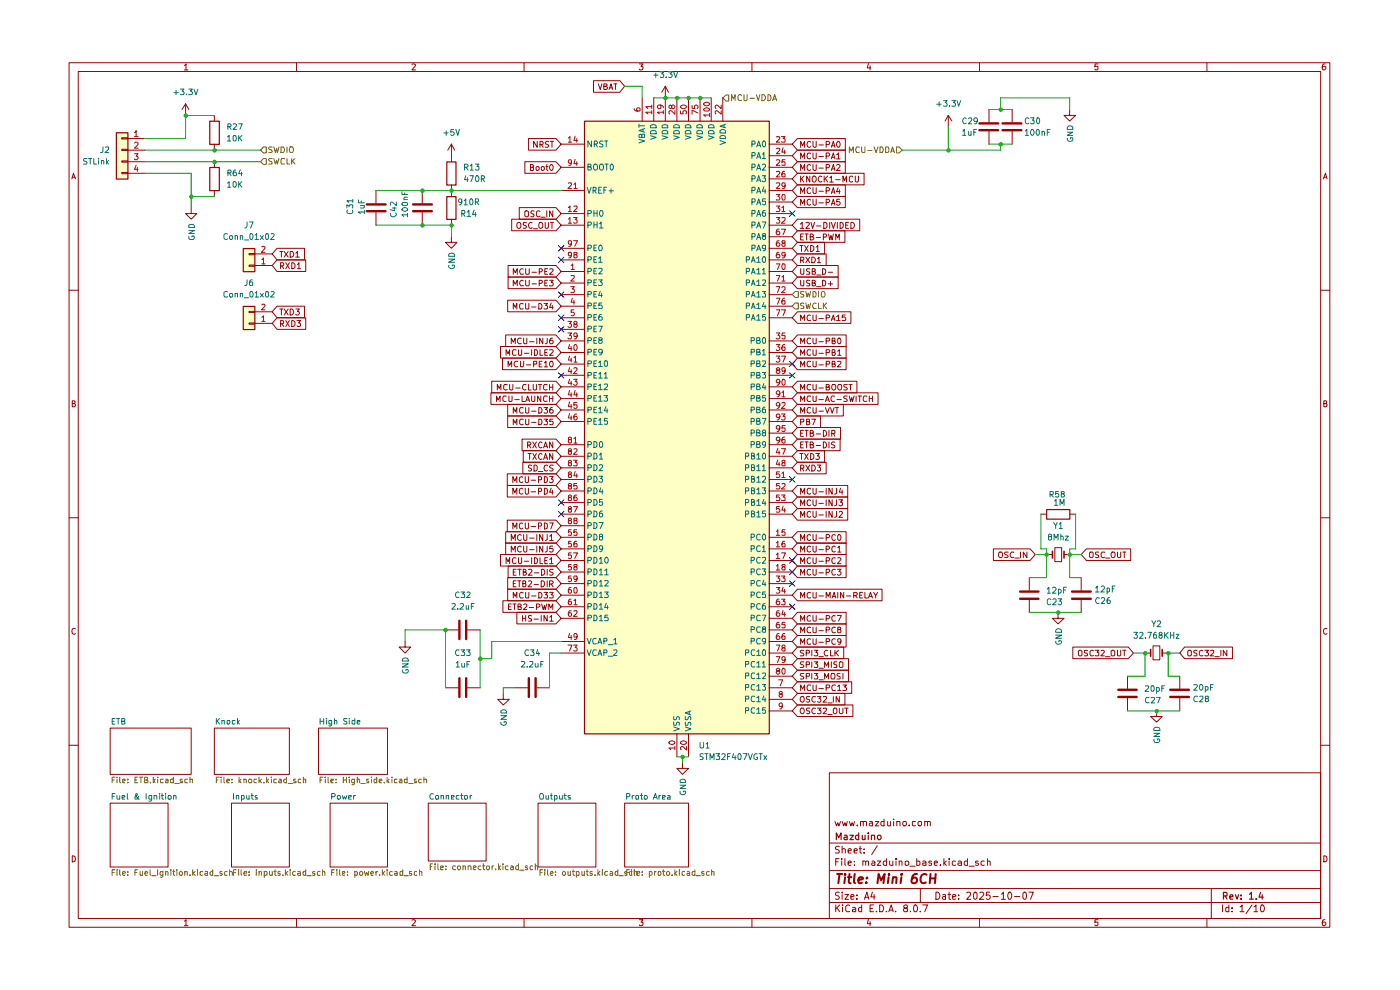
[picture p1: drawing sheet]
<svg xmlns="http://www.w3.org/2000/svg" width="297mm" height="210mm" viewBox="0 0 297 210" stroke-linecap="round" stroke-linejoin="round" font-family="sans-serif">
<g fill="none" stroke="#9b0000" stroke-width=".21">
<path d="M14.7 13.3h267.4v183.4h-267.4zM16.6 15.2h263.6v179.6h-263.6zM39.1 13.9l.4-.3v1.2M39.1 14.8h.8M62.9 13.3v1.9M87.4 13.6h.5l.2 .2-.7 1h.7M111.2 13.3v1.9M135.6 13.6h.8l-.4 .5h.3l.1 .1-.1 .5-.5 .1-.2-.1M159.5 13.3v1.9M184.2 13.5l-.2 .9h.7M184.6 14v.8M207.8 13.3v1.9"/>
<path d="M232.9 13.6h-.6l-.1 .6 .6-.1 .1 .6-.1 .1h-.4l-.2-.1M256 13.3v1.9M281.1 13.6h-.4l-.2 1 .3 .2h.2l.3-.2v-.4l-.2-.1h-.5l-.1 .1M15.2 37.9l.4-1.1 .4 1.1M15.3 37.6h.6M280.8 37.9l.4-1.1 .3 1.1M280.8 37.6h.6M14.7 61.6h1.9M280.2 61.6h1.9M15.3 85.6h.5l.1-.2v-.3l-.6-.1v1.3l.6-.1 .1-.3-.2-.3M280.8 85.6h.5l.1-.2v-.3l-.6-.1v1.3l.6-.1 .1-.3-.2-.3M14.7 109.8h1.9"/>
<path d="M280.2 109.8h1.9M16 133.4l-.2-.1a.65 .65 0 0 0-.6 .6 .65 .65 0 0 0 .6 .6l.2-.1M281.5 133.4l-.2-.1a.65 .65 0 0 0-.6 .6 .65 .65 0 0 0 .6 .6l.2-.1M14.7 158.1h1.9M280.2 158.1h1.9M175.9 163.9h104.3v30.9h-104.3zM175.9 178.8h104.3M177.1 174.3l.4 .9 .2-.7 .3 .7 .3-.9M178.1 179.6l-.5-.1-.3 .2v.4l.5 .2 .3 .4-.2 .2h-.7M178.7 174.3l.3 .9 .2-.7 .3 .7 .3-.9M178.7 179.5v1.4M180.2 174.3l.3 .9 .3-.7 .2 .7 .3-.9"/>
<path d="M181.9 175v.2M182.5 179.5v1.3v.1h.3M182.5 174.3h.6v.9M182.5 174.3v.9M183.1 174.4l.1-.1h.5l.1 .9M184.5 174.3h.5l.1 .9M185.1 174.6h-.5l-.2 .2 .2 .4 .5-.1M185.7 174.3h.7l-.7 .9h.7M186.1 179.4l-1.2 1.9M187.5 174.3h-.5l-.1 .6a.45 .45 0 0 0 .6 .2M187.5 173.7v1.5M188.3 174.3v.8l.4 .1 .2-.2"/>
<path d="M188.9 174.3v.9M189.6 173.7v.1M189.6 174.3v.9M190.3 174.3h.5l.1 .9M190.3 174.3v.9M191.6 174.3h.6l.1 .6-.3 .3h-.2l-.3-.3zM192.9 175v.2M194.2 174.3h-.6v.7l.2 .2 .4-.1M194.8 174.3h.6v.8l-.4 .1-.3-.3zM196.2 174.3h.5l.1 .9M196.2 174.3v.9M196.8 174.4l.1-.1h.4l.1 .9"/>
<path d="M15.3 181.5a.64 .64 0 0 1 .7 .7 .64 .64 0 0 1-.7 .6zM39.1 195.4l.4-.3v1.3M39.1 196.4h.8M62.9 194.8v1.9M87.4 195.2l.5-.1 .2 .2-.7 1.1h.7M111.2 194.8v1.9M135.6 195.1h.8l-.4 .5h.3l.1 .2-.1 .5-.5 .1-.2-.2M159.5 194.8v1.9M175.9 191.4h104.3M175.9 188.5h104.3M175.9 184.7h104.3M177.3 192v1.4"/>
<path d="M177.3 182.8h.5M177.6 192.6l.5 .8M178 182.1h-.7v1.5M178.1 189.3l-.5-.1-.3 .2v.4l.5 .2 .3 .4-.3 .4-.6-.1M178.1 192l-.8 .8M178.6 182.1v.2M178.6 182.6v1M178.7 189.2v.2M178.7 180.2l.2-.2 .4 .2v.7M178.7 189.8v1M178.7 192v.1M178.7 192.5v.9"/>
<path d="M179.2 189.8h.8l-.8 1h.8M179.2 182.1v1.3l.2 .2M179.9 183.1l.7-.1-.2-.4-.5 .2v.6l.3 .2 .3-.1M179.9 180.5l.7-.1-.2-.4-.5 .2v.6l.1 .1h.5M180.3 192.1l-.5-.1-.4 .3 .1 .9 .2 .2 .6-.1M180.5 190.3l.7-.2-.1-.3h-.6v.9h.6M180.9 192.5h.4l.2 .2v.7h-.6v-.4l.6-.2M181.2 180.5l.7-.1-.1-.3-.4-.1-.2 .2 .1 .7h.5M181.3 183.5v.1M181.3 182.7v.1M181.8 190.6v.2M181.8 189.8v.2"/>
<path d="M182.3 180h.5M182.8 192v1.4h-.5l-.2-.7 .3-.2h.4M183.1 182.7l.4-.1 .1 .2v.8M183.1 182.6v1M183.3 180.9h.1M183.3 180.1v.1M183.4 190.8l.5-1.6 .4 1.6M183.5 190.3h.7M183.6 182.8l.3-.2 .3 .1v.9M184.2 195l-.2 .9h.7M184.6 195.5v.9M184.6 192.7h.5"/>
<path d="M185 182.7l.3-.1 .3 .2v.8M185.1 189.2l-.4 1.1h1M185.3 192h-.7v1.4h.7M185.4 189.8v1M185.6 183l-.6 .1-.1 .1 .2 .4 .5-.1M185.9 193.3v.1M186.1 182.6h.8l-.8 1h.8M186.6 192a.81 .81 0 0 1 .9 .4 .81 .81 0 0 1-.3 1h-.6zM188 193.3v.1M188 182.7l-.4-.1-.2 .3 .1 .6h.5M188 182.1v1.5M188.6 193.4l.5-1.4 .4 1.4"/>
<path d="M188.7 182.6v.8l.3 .2 .4-.1M188.7 193.1h.7M189.4 182.6v1M190 193.3v.1M190.1 182.1v.2M190.1 182.6v1M190.8 182.7l.4-.1 .2 .2v.8M190.8 182.6v1M192 192.6l-.2-.1v-.4l.2-.1h.5v.5l-.7 .2-.1 .2 .2 .5h.6v-.5l-.2-.3M192 182.7h.7v.8h-.7zM193 183.7h1.1M193.1 193.3v.1"/>
<path d="M194 192h.1a.87 .87 0 0 1 .3 1.4l-.5-.1-.1-.8zM194.5 182.7l.4-.1 .3 .3-.1 .6h-.6M194.5 182.1v1.5M195.2 193.3v.1M195.2 188.5v2.9M195.8 192h1l-.6 1.4M195.8 182.7l.4-.1 .2 .2v.8M196.4 183l-.6 .1v.4h.6M197.6 182.7l-.3-.1-.3 .2 .1 .3h.5v.4h-.6M198.2 183.1l.7-.1-.2-.4h-.3l-.2 .2v.6l.2 .2 .4-.1M198.5 189.2a.77 .77 0 0 1 .9 .8 .77 .77 0 0 1-.9 .8zM199.5 183.5v.1"/>
<path d="M200 189.8h.6v1M200.2 182.1v1.5M200.3 183.1l.4 .5M200.6 190.1l-.7 .2 .3 .5 .4-.1M200.7 182.6l-.5 .5M201.1 189.8h.6M201.3 189.2v1.5l.4 .1M201.3 182.1v.2M201.3 182.6v1M202.1 190.3l.7-.2-.1-.3h-.6v.9h.6M202.7 182.7l-.4-.1-.3 .3 .1 .6h.6M203.3 182.7l.4-.1 .3 .2v.8"/>
<path d="M203.4 190.6v.2M203.4 189.8v.2M204 183l-.7 .1-.1 .1 .3 .4 .5-.1M205.1 189.4l.6-.2 .2 .4-.1 .3-.7 .9h.8M205.2 182.7l-.4-.1-.2 .3v.6h.6M205.2 182.1v1.5M205.6 183.7h1.1M206.6 189.4l.3-.2 .4 .4v.8l-.4 .4a.99 .99 0 0 1-.3-1.4zM207.5 182.7l-.3-.1-.3 .3 .1 .2h.5l.1 .3-.2 .2-.5-.1M207.8 194.8v1.9M207.9 189.4l.1-.2h.4l.3 .5-.9 1.1h.9M208.8 182.7l-.4-.1-.3 .3 .1 .6h.6"/>
<path d="M209.5 182.7l.4-.1 .2 .2v.8M209.5 182.1v1.5M210 189.2h-.7l-.1 .8 .6-.2 .3 .3-.1 .5-.2 .2-.6-.2M210.7 190.2h1.1M212.4 189.7l.5-.5v1.6M212.4 190.8h.9M214 189.3l.1-.1a.82 .82 0 0 1 .6 .8 .82 .82 0 0 1-.6 .8 1.1 1.1 0 0 1-.1-1.5zM215.2 190.2h1.1M217.1 189.4l.2-.2a.88 .88 0 0 1 0 1.6l-.3-.4zM218.3 189.2h.9l-.6 1.6M232.9 195.1h-.6l-.1 .6 .6-.1 .1 .6-.1 .2h-.4l-.2-.2M256 194.8v1.9"/>
<path d="M257 188.5v6.3M259.3 192v1.4M260.7 192v1.4h-.6v-.9h.6M261.4 193.3v.1M261.4 192.5v.2M263.1 192.4l.3-.2 .1-.2v1.4M263.1 193.4h.8M265.6 192l-1.3 1.8M266 192.4l.5-.4v1.4M266 193.4h.8M267.6 192h.1a.87 .87 0 0 1 .3 1.4h-.4l-.2-.5zM280.8 181.5a.64 .64 0 0 1 .7 .7 .64 .64 0 0 1-.7 .6z"/>
<path d="M281.1 195.1l-.4 .1-.2 .9 .3 .3h.2l.3-.3v-.3l-.2-.2h-.5l-.1 .2"/>
</g>
<g fill="none" stroke="#9b0000" stroke-width=".25">
<path d="M177.4 178.1v-1.4l.5 1 .5-1v1.4M179.1 177.2h.5l.1 .9M179.7 177.5l-.6 .1-.1 .2 .2 .3 .5-.1M180.3 177.2h.8l-.8 .9h.8M182.2 177.2h-.5l-.2 .7a.45 .45 0 0 0 .7 .1M182.2 176.7v1.4M182.9 177.2v.8l.4 .1 .2-.2M183.5 177.2v.9M184.2 176.7v.1M184.2 177.2v.9M184.9 177.3l.6-.1 .1 .9M184.9 177.2v.9"/>
<path d="M186.2 177.3l.5-.1 .2 .2v.5l-.2 .2h-.3l-.3-.2zM259.6 190h.6l.1-.5-.2-.2h-.5v1.4M259.9 190l.4 .7M260.9 190.3l.7-.2-.2-.3-.4 .1-.1 .7 .1 .1h.5M262.1 189.8l.3 .9 .4-.9M263.3 190.6v.1M263.3 189.9v.1M265.1 189.7l.4-.4v1.4M265.1 190.7h.8M266.5 190.6v.1M267.4 189.3l-.3 1h.9M267.8 189.8v.9"/>
</g>
<g fill="none" stroke="#9b0000" stroke-width=".42">
<path d="M177.6 185.4h1.1M178.1 185.4l-.3 1.9M179.3 185.4v.2M179.3 186.1l-.2 1.2M179.9 186.1h.7M180.2 185.4l-.2 1.6 .1 .3h.4M181.3 185.4l-.2 1.6 .3 .3M182.1 186.7l.9-.2v-.3a.6 .6 0 0 0-.8 .1v1h.6M183.8 187.2v.1M183.9 186.2h.1l-.1 .1v-.1v.1M186.1 187.3l.3-1.9 .5 1.3 .8-1.3-.3 1.9M188.5 186.1l-.2 1.2"/>
<path d="M188.6 185.4v.2M189.4 186.2l.3-.1 .5 .1-.1 1.1M189.4 186.1l-.1 1.2M191.2 186.1l-.1 1.2M191.3 185.4l-.2 .1h.3l-.1-.1-.1 .2M194.5 185.4a.83 .83 0 0 0-1 .8l-.2 .7 .4 .4h.6l.2-.4-.1-.7a.65 .65 0 0 0-1 .3M196.6 185.6l-.1-.1a.85 .85 0 0 0-1.2 .7v.6a.66 .66 0 0 0 1.1 .4M197.3 186.3h1.1M197.4 185.4l-.2 1.9M198.5 185.4l-.2 1.9"/>
</g>
<g fill="#fff">
<path d="M90.9 170.4h12.2v12.2h-12.2z"/>
<path d="M23.4 170.4h12.2v13.5h-12.2z"/>
<path d="M49.1 170.4h12.3v13.5h-12.3z"/>
<path d="M70 170.4h12.2v13.5h-12.2z"/>
<path d="M67.6 154.4h14.6v9.9h-14.6z"/>
<path d="M23.4 154.4h17.2v9.9h-17.2z"/>
<path d="M45.5 154.4h15.9v9.9h-15.9z"/>
<path d="M132.5 170.4h13.6v13.5h-13.6z"/>
<path d="M114.1 170.4h12.3v13.5h-12.3z"/>
</g>
<g fill="#fdffc4">
<path d="M124 25.7h39.2v129.9h-39.2z"/>
<path d="M24.6 28.1h2.5v9.8h-2.5z"/>
<path d="M51.6 65h2.4v4.9h-2.4z"/>
<path d="M51.6 52.7h2.4v4.9h-2.4z"/>
</g>
<g fill="none" stroke="#9b0000" stroke-width=".21">
<path d="M125.9 17.1h5.6l1 1.2-1 1.3h-5.6zM126.9 17.8l.4 1.2 .4-1.2M128.1 18.3h.6v-.5h-.6v1.2h.5l.3-.4-.4-.3M129.2 19l.4-1.2 .4 1.2M129.3 18.6h.6M130.2 17.8h.7M130.6 17.8v1.2M95.8 33h.1M95.8 30.6v3.7M95.8 39.2v2.5M95.8 30.6l-.8 1.2M95.8 30.6l.6 1.2"/>
<path d="M111.3 34.3h6.6l1.1 1.2-1.1 1.3h-6.6zM112.1 29.4h5.8l1.1 1.2-1.1 1.2h-5.8zM112.5 35.5h.5l.2-.4-.2-.2h-.5v1.3h.5l.2-.2v-.3l-.2-.2M113.8 35.4l.3-.1 .3 .3v.3l-.3 .3-.4-.3zM114 30v1.3l-.8-1.3v1.3M114.6 30.7l.6-.1v-.5l-.6-.1v1.3M114.8 30.7l.4 .6M114.9 35.4l.3-.1 .3 .3v.3l-.3 .3-.4-.3zM115.8 35.3h.5M116 34.9v1.1l.3 .2M116.4 30.1l-.5-.1-.2 .2v.3l.6 .2 .1 .3-.2 .3-.5-.1M116.8 30h.6"/>
<path d="M116.9 34.9a.68 .68 0 0 1 .5 .6 .68 .68 0 0 1-.5 .7 .75 .75 0 0 1 0-1.3zM117.1 30v1.3M95.8 50.2v1.2h1.1l-1.1 1.3-1.3-1.3h1.3M95.8 46.5v1.3M230.5 116.4h9.4v2.5h-9.4l-1.1-1.3zM231.1 117.3l.2-.2h.4l.2 .2v.8l-.2 .2-.6-.2zM233.1 117.1l-.7 .1v.3l.7 .5-.3 .3-.4-.1M234.4 117.2l-.6-.1-.2 .3v.6a.52 .52 0 0 0 .8 .2M234.5 118.4h1M235.9 117.1h.5a.77 .77 0 0 1-.2 1.2l-.3-.1a.87 .87 0 0 1 0-1.1zM237.1 117.1v.9a.42 .42 0 0 0 .6 .2v-1.1M238.2 117.1h.6"/>
<path d="M238.5 117.1v1.2M224.5 129.9v1.3h1.2l-1.2 1.1-1.2-1.1h1.2M227.6 137.3h11.8l1.1 1.2-1.1 1.2h-11.8zM228.8 138.1l.2-.2 .5 .2v.9l-.1 .1h-.5l-.1-.1zM229.4 122.5v2.7M229.4 127.2v2.7M230.7 138h-.7l.1 .4a.47 .47 0 0 1 .5 .2 .47 .47 0 0 1 0 .5h-.6M232 138h-.1a.45 .45 0 0 0-.7 .2v.7l.2 .2 .6-.1M232.3 137.9h.8l-.3 .5 .3 .1v.5h-.8M233.6 138l.4-.1 .3 .4-.8 .8h.8M234.5 139.3h1M235.7 138.1l.3-.2 .5 .2v.9l-.2 .1h-.4l-.2-.1z"/>
<path d="M237.1 137.9l.1 1.2h.4l.1-.1v-1.1M238.2 137.9h.6M238.5 137.9v1.2M242.9 138.5h1.2M244.6 137h1.4v3h-1.4zM246.6 138.5h1.2M251.3 137.3h10.2v2.4h-10.2l-1-1.2zM252 138.1l.2-.2 .5 .2v.9l-.1 .1h-.5l-.1-.1zM253.9 138l-.4-.1-.3 .3 .1 .2 .6 .3v.3l-.7 .1M255.2 138l-.3-.1-.5 .3v.7l.3 .2 .5-.1M255.6 137.9h.8l-.4 .5 .4 .2v.4l-.2 .1-.6-.1M256.8 138h.7v.4l-.8 .7h.8"/>
<path d="M257.7 139.3h1M259 137.9v1.2M260.3 137.9v1.2l-.8-1.2v1.2M23.4 154.4h17.2v9.9h-17.2zM45.5 154.4h15.9v9.9h-15.9zM67.6 154.4h14.6v9.9h-14.6zM239.2 143.4v2.7M239.2 148.1v2.7M245.4 150.8v1.2h1.2l-1.2 1.2-1.3-1.2h1.3M250.3 143.4v2.7M250.3 148.1v2.7M23.4 170.4h12.2v13.5h-12.2z"/>
<path d="M49.1 170.4h12.3v13.5h-12.3zM70 170.4h12.2v13.5h-12.2zM90.9 170.4h12.2v12.2h-12.2zM114.1 170.4h12.3v13.5h-12.3zM132.5 170.4h13.6v13.5h-13.6z"/>
</g>
<path d="M227.4 127h4M227.4 125.5h4M237.2 147.8h3.9M237.2 146.3h3.9M248.2 147.8h4M248.2 146.3h4" fill="none" stroke="#9b0000" stroke-width=".51"/>
<path d="M244.1 137.8v1.4M246.6 137.8v1.4" fill="none" stroke="#9b0000" stroke-width=".34"/>
<path d="M94.8 34.3h1.9v5h-1.9zM94.8 41.7h1.9v4.8h-1.9z" fill="none" stroke="#9b0000" stroke-width=".25"/>
<path d="M153.3 20.8l.7-.6h.6v1.2h-.6z" fill="#fff"/>
<path d="M153.3 20.8l.7-.6h.6v1.2h-.6zM155.2 21.3v-1.2l.4 .9 .4-.9v1.2M157.3 20.2h-.1a.42 .42 0 0 0-.6 .2v.8l.3 .1h.4M157.8 20.1v1.2h.2h.2l.3-.2v-1M159.1 20.8h.9M160.4 20.1l.5 1.2 .3-1.2M161.6 20.1a.65 .65 0 0 1 .8 .6 .65 .65 0 0 1-.8 .6zM162.9 20.1a.64 .64 0 0 1 .7 .6 .64 .64 0 0 1-.7 .6zM163.9 21.3l.4-1.2 .5 1.2M164.1 21h.5" fill="none" stroke="#806200" stroke-width=".21"/>
<g fill="none" stroke="#9b0000" stroke-width=".21">
<path d="M141.1 18.3l-.7 1.3M141.1 18.3v7.4M141.1 18.3l.7 1.3M119 30.6h5M119 35.5h5M136.2 20.8v4.9M138.7 20.8v4.9M141.1 20.8h.1M143.6 20.8v4.9M146.1 20.8v4.9M148.5 20.8v4.9M150.9 20.8v4.9"/>
<path d="M153.3 20.8v4.9M163.2 30.6h4.9M163.2 33h4.9M163.2 35.5h4.9M163.2 37.9h4.9M107.8 58.8h10.1l1.1 1.2-1.1 1.2h-10.1zM107.8 56.3h10.1l1.1 1.3-1.1 1.2h-10.1zM108.5 46.5h9.4l1.1 1.3-1.1 1.2h-9.4zM108.9 58.2v-1.2l.4 .8 .4-.8v1.2M109.7 47.3l.5-.1a.86 .86 0 0 1 0 1.2 .46 .46 0 0 1-.6-.4zM110.2 44h7.7l1.1 1.3-1.1 1.2h-7.7zM111 59.5a.61 .61 0 0 0-.8 .3 .61 .61 0 0 0 .3 .8l.5-.1"/>
<path d="M111 57.1a.61 .61 0 0 0-.8 .3 .61 .61 0 0 0 .3 .8l.5-.1M111.3 44.9l.3-.2 .5 .2v.9l-.3 .2-.5-.2zM111.5 59.4v1.1l.2 .1h.4l.2-.1v-1.1M111.5 57v1l.2 .2h.4l.2-.2v-1M111.7 47.3h-.7v.4l.7 .3-.3 .4h-.4M112.9 47.3l-.2-.1a.64 .64 0 0 0-.6 .6 .64 .64 0 0 0 .6 .6l.2-.1M112.9 57.8h.9M113.1 48.5h1M113.3 44.8h-.6v.4l.5 .2 .1 .3-.3 .3-.4-.1M114.4 57.7h.4l.3-.3-.1-.3-.6-.1v1.2M114.6 47.2l.3 .1a.74 .74 0 0 1 .2 1l-.5 .1a.86 .86 0 0 1 0-1.2zM114.6 44.9l-.5-.2-.3 .4 .1 .7 .2 .2 .5-.2"/>
<path d="M114.7 46.1h1M115.6 57.6h.4M115.7 47.2v1.1l.1 .1h.5v-.2v-1M116 44.7v1.3M116.2 59.4h-.6v1.2h.6M116.2 57h-.6v1.2h.6M116.6 59.4h.8l-.5 .5 .5 .2v.4l-.2 .1-.6-.1M116.6 57.1l.5-.1 .3 .2-.8 1h.8M116.8 47.2h.6M117.1 47.2v1.2M117.3 44.7v1.3l-.7-1.3v1.3M119 57.6h5"/>
<path d="M119 45.3h5M119 47.8h5M119 40.4h5M119 52.7h5M119 55.1h5M163.2 57.6h4.9M163.2 45.3h4.9M163.2 47.8h4.9M163.2 40.4h4.9M163.2 42.9h4.9M163.2 50.2h4.9M163.2 52.7h4.9"/>
<path d="M163.2 55.1h4.9M169.2 51.4h5.7v2.5h-5.7l-1.1-1.2zM169.7 52.1h.7M170 52.1v1.3M170.7 52.1l.8 1.3M171.5 52.1l-.8 1.3M172 52.1l.6 .2v.7l-.4 .4h-.2zM173.1 52.4l.4-.3v1.3M173.1 53.4h.7M106.2 73.5h11.7l1.1 1.3-1.1 1.2h-11.7zM106.6 76h11.3l1.1 1.2-1.1 1.2h-11.3zM107.3 71h10.6l1.1 1.3-1.1 1.2h-10.6z"/>
<path d="M107.4 75.4v-1.2l.4 .8 .3-.8v1.2M107.7 63.7h10.2l1.1 1.3-1.1 1.1h-10.2zM107.8 77.8v-1.2l.3 .9 .4-.9v1.2M108.5 72.9v-1.2l.4 .9 .4-.9v1.2M108.9 60.6v-1.2l.4 .9 .4-.9v1.2M108.9 65.5v-1.1l.4 .8 .3-.8v1.1M109.5 74.3l-.6-.1-.2 .2v.7l.2 .3 .6-.1M109.8 76.7l-.5-.1a.61 .61 0 0 0-.2 .8 .61 .61 0 0 0 .7 .3M110 74.2l.1 1.2h.5l.1-1.2M110.4 76.6v1.1l.2 .1h.2l.3-.2v-1M110.6 71.8l-.5-.1-.3 .3v.7l.3 .2 .5-.1M111 64.4h-.1a.45 .45 0 0 0-.7 .2v.7l.2 .2h.6"/>
<path d="M111.1 71.7l.1 1.2 .6-.1v-1.1M111.3 74.9h.9M111.5 64.4l.1 1.1h.5l.1-1.1M111.7 77.4h.9M112.4 72.5h.9M112.8 65.1h.9M112.8 74.2v1.2M112.9 60.2h.9M113.2 77.2h.6v-.6h-.6v1.2M113.4 74.2a.66 .66 0 0 1 .6 .4 .66 .66 0 0 1-.2 .8h-.4zM113.9 71.7v1.2M114.3 64.4a.66 .66 0 0 1 .7 .4 .66 .66 0 0 1-.3 .7h-.4z"/>
<path d="M114.4 60.1h.4l.3-.2-.1-.4-.6-.1v1.2M114.4 77.2h.4M114.6 74.2v1.2h.6M115 76.6h-.6v1.2h.6M115.2 71.7v1.2l-.7-1.2v1.2M115.4 64.4h.8l-.5 .4 .5 .2-.1 .5h-.7M115.5 77l.3-.4v1.2M115.5 77.8h.7M115.6 60h.4M115.6 74.8h.4M116.1 71.7v1l-.4 .2M116.2 74.2h-.6v1.2h.6"/>
<path d="M116.6 74.3l.6-.1 .2 .2-.1 .3-.7 .7h.8M116.8 76.6l.4 .1a.66 .66 0 0 1-.3 1.1l-.1-.1a.67 .67 0 0 1 0-1.1zM116.9 64.3l-.3 .9h.8M117.2 71.7a.55 .55 0 0 0-.6 .5l.2 .7h.4l.2-.2v-.3l-.3-.3h-.3l-.2 .3M117.2 64.8v.7M119 60h5M119 74.8h5M119 77.2h5M119 62.5h5M119 72.3h5M119 69.9h5M119 65h5"/>
<path d="M119 79.6h5M119 67.4h5M163.2 60h4.9M163.2 74.8h4.9M163.2 77.2h4.9M163.2 62.5h4.9M163.2 72.3h4.9M163.2 65h4.9M163.2 79.6h4.9M163.2 67.4h4.9M169.2 76h10.3v2.4h-10.3l-1.1-1.2zM169.2 73.5h10.3v2.5h-10.3l-1.1-1.2z"/>
<path d="M169.8 77.8v-1.2l.5 .9 .4-.9v1.2M169.8 75.4v-1.2l.5 .8 .4-.8v1.2M172 76.7l-.5-.1a.61 .61 0 0 0-.3 .8 .61 .61 0 0 0 .8 .3M172 74.3l-.1-.1a.66 .66 0 0 0-.7 .4 .66 .66 0 0 0 .3 .8l.5-.1M172.5 76.6v1l.2 .2 .4-.1v-1.1M172.5 74.2v.9l.1 .3 .5-.1v-1.1M173.7 74.9h1M173.7 77.4h1M175.3 77.2h.6l.1-.4-.1-.2h-.6v1.2M175.3 74.8h.6l.1-.4-.1-.2h-.6v1.2M176.5 77.2h.5l.1-.1-.1-.5h-.5v1.2l.6-.1 .1-.3-.2-.2M176.5 74.8h.5l.1-.2-.1-.4h-.5v1.2h.6l.1-.5-.2-.1"/>
<path d="M177.7 76.7l.5-.1 .2 .4-.8 .8h.8M177.7 74.5l.4-.3v1.2M177.7 75.4h.7M104.1 83.3h13.8l1.1 1.2-1.1 1.3h-13.8zM104.3 80.9h13.6l1.1 1.2-1.1 1.2h-13.6zM105.3 85.2v-1.2l.4 .8 .4-.8v1.2M105.5 82.7v-1.2l.4 .9 .4-.9v1.2M107.4 84.1l-.5-.1-.2 .3v.6a.45 .45 0 0 0 .7 .2M107.6 81.6l-.6-.1-.1 .3v.7a.52 .52 0 0 0 .7 .1M107.7 85.8h10.2l1.1 1.2-1.1 1.2h-10.2zM107.7 88.2h10.2l1.1 1.2-1.1 1.3h-10.2zM108 84v1.1l.1 .1h.3l.2-.3v-.9"/>
<path d="M108.1 81.5l.1 1.1a.36 .36 0 0 0 .6-.1v-1M108.9 87.6v-1.1l.4 .8 .3-.8v1.1M108.9 90.1v-1.2l.4 .9 .3-.9v1.2M109.2 84.8h1M109.4 82.3h.9M110.7 84v1.2h.6M110.7 93.1h7.2l1.1 1.2-1.1 1.3h-7.2zM110.9 98.1h7l1.1 1.1-1.1 1.3h-7zM111 86.5h-.6l-.2 .2v.7a.52 .52 0 0 0 .8 .2M111 89l-.6-.1-.2 .3v.6a.52 .52 0 0 0 .8 .2M111 95.6h6.9l1.1 1.2-1.1 1.3h-6.9zM111.5 86.5l.1 1.1a.36 .36 0 0 0 .6-.2v-.9"/>
<path d="M111.5 85.2l.4-1.2 .5 1.2M111.5 88.9l.1 1.1a.36 .36 0 0 0 .6-.2v-.9M111.6 81.6l-.5-.1a.61 .61 0 0 0-.3 .8 .61 .61 0 0 0 .8 .3M111.7 84.8h.6M111.9 94.4l.6-.1 .1-.3-.2-.3h-.5v1.3M112 96.2h.7M112.1 81.5v1.2h.6M112.2 94.4l.4 .6M112.4 96.2v1.3M112.8 84v.9a.42 .42 0 0 0 .7 .2v-1.1M112.8 98.7l-.5-.1-.2 .2v.4l.7 .4-.3 .3-.4-.1M112.8 87.2h.9"/>
<path d="M112.8 89.6h.9M113 93.7l.8 1.3M113 96.2l.8 1.3M113.1 81.5v1l.3 .2 .4-.1v-1.1M113.3 98.6h.3l.4 .4v.6l-.4 .3h-.3zM113.8 93.7l-.8 1.3M113.8 96.2l-.8 1.3M114.2 81.5h.7M114.3 86.5h.4a.66 .66 0 0 1 .3 .7 .66 .66 0 0 1-.7 .4zM114.3 88.9h.4a.66 .66 0 0 1 .3 .8 .66 .66 0 0 1-.7 .4zM114.6 81.5v1.2M114.7 84v1.2l-.6-1.2v1.2"/>
<path d="M115 93.9l-.3-.2a.6 .6 0 0 0-.5 .7 .6 .6 0 0 0 .7 .5h.1M115 96.4l-.3-.2a.6 .6 0 0 0-.5 .7 .6 .6 0 0 0 .7 .5h.1M115.3 95l.4-1.3 .5 1.3M115.3 97.5l.4-1.3 .5 1.3M115.4 86.5h.8l-.5 .4 .5 .2-.1 .5h-.7M115.4 88.9h.8l-.5 .4 .4 .1v.6h-.7M115.5 94.7h.6M115.5 97.1h.6M116.1 84.1l-.6-.1-.2 .3v.6a.52 .52 0 0 0 .8 .2M116.1 81.6l-.6-.1-.2 .3v.7a.52 .52 0 0 0 .8 .1M116.2 98.8l-.3-.2a.65 .65 0 0 0-.5 .7 .65 .65 0 0 0 .5 .6l.3-.1M116.6 81.5v1.2"/>
<path d="M116.6 84v1.2M116.6 84.5h.7M116.6 82.1h.7M117.2 86.5a.55 .55 0 0 0-.6 .5l.1 .6a.42 .42 0 0 0 .5-.1 .42 .42 0 0 0 .1-.5l-.5-.1-.2 .2M117.3 88.9h-.6l-.1 .5a.45 .45 0 0 1 .6 0 .45 .45 0 0 1 .1 .6h-.7M117.3 93.7v1.3l-.7-1.3v1.3M117.3 96.2v1.3l-.7-1.3v1.3M117.3 81.5v1.2M117.3 84v1.2M117.4 98.7l-.6-.1-.2 .3 .2 .3 .6 .4-.3 .3-.5-.1M119 84.5h5M119 82.1h5"/>
<path d="M119 87h5M119 89.4h5M119 96.8h5M119 99.2h5M119 94.3h5M163.2 84.5h4.9M163.2 82.1h4.9M163.2 87h4.9M163.2 89.4h4.9M163.2 96.8h4.9M163.2 99.2h4.9M163.2 94.3h4.9"/>
<path d="M163.2 91.9h4.9M169.2 98.1h6.1v2.4h-6.1l-1.1-1.3zM169.2 88.2h4.9v2.5h-4.9l-1.1-1.3zM169.2 80.9h12.6v2.4h-12.6l-1.1-1.2zM169.2 85.8h9.7v2.4h-9.7l-1.1-1.2zM169.2 83.3h17.1v2.5h-17.1l-1.1-1.3zM169.8 99.3l.7-.1v-.4l-.1-.2h-.6v1.3M169.8 89.5l.7-.1v-.4l-.7-.1v1.2M169.8 82.7v-1.2l.5 .9 .4-.9v1.2M169.8 87.6v-1.1l.5 .8 .4-.8v1.1M169.8 85.2v-1.2l.5 .8 .4-.8v1.2M170.2 99.3l.3 .6"/>
<path d="M170.9 98.6l.9 1.3M171.1 89.4h.5l.1-.4-.6-.1v1.2h.4l.3-.4-.3-.3M171.8 98.6l-.9 1.3M172 81.6l-.5-.1a.61 .61 0 0 0-.3 .8 .61 .61 0 0 0 .8 .3M172 86.5h-.5a.61 .61 0 0 0-.3 .7 .61 .61 0 0 0 .8 .4M172 84.1l-.5-.1a.61 .61 0 0 0-.3 .8 .61 .61 0 0 0 .8 .3M172.2 98.6a.65 .65 0 0 1 .8 .7 .65 .65 0 0 1-.8 .6zM172.2 88.9h.8l-.5 1.2M172.5 81.5v1l.2 .2 .4-.1v-1.1M172.5 86.5v.9l.2 .2h.4v-1.1M172.5 84v.9l.2 .3 .4-.1v-1.1M173.4 98.6h.7l-.4 .6h.4v.6l-.2 .1h-.3l-.2-.1"/>
<path d="M173.7 87.2h1M173.7 84.8h1M173.7 82.3h1M175.1 86.5l.4 1.1 .4-1.1M175.1 85.2l.4-1.2 .4 1.2M175.3 82.1h.4l.2-.2-.1-.4h-.5v1.2l.6-.1 .1-.3-.3-.2M175.3 84.8h.5M176.2 86.5l.3 1.1 .5-1.1M176.6 81.5h.5a.77 .77 0 0 1-.1 1.2l-.4-.1a.87 .87 0 0 1 0-1.1zM177 84.1l-.5-.1a.61 .61 0 0 0-.2 .8 .61 .61 0 0 0 .7 .3M177.2 86.5h.7M177.6 84.8h.9"/>
<path d="M177.6 86.5v1.1M177.9 81.5h.5a.77 .77 0 0 1-.2 1.2l-.3-.1a.87 .87 0 0 1 0-1.1zM179.8 81.5h-.6l-.2 .2 .2 .4h.3l.3 .3-.1 .2h-.7M179.8 84h-.6l-.2 .2 .2 .3 .6 .3-.1 .3h-.7M180.1 81.5h.7M180.2 84l.2 1.2 .3-.9 .2 .9 .3-1.2M180.4 81.5v1.2M181.6 84v1.2M182 84h.8M182.4 84v1.2M183.9 84.1l-.6-.1-.2 .3v.6a.55 .55 0 0 0 .8 .2M184.4 84.5h.7"/>
<path d="M184.4 84v1.2M185.1 84v1.2M107.6 100.5h10.3l1.1 1.2-1.1 1.3h-10.3zM107.6 103h10.3l1.1 1.2-1.1 1.2h-10.3zM107.6 110.3h10.3l1.1 1.2-1.1 1.3h-10.3zM108.8 102.4v-1.3l.4 .9 .4-.9v1.3M108.8 104.8v-1.2l.4 .9 .4-.9v1.2M108.8 112.2v-1.3l.4 1 .4-1v1.3M110.9 101.3l-.2-.2a.65 .65 0 0 0-.5 .6 .65 .65 0 0 0 .5 .7l.2-.2M110.9 103.7l-.2-.1a.65 .65 0 0 0-.5 .6 .65 .65 0 0 0 .5 .6l.2-.1M110.9 111.1l-.2-.2a.65 .65 0 0 0-.6 .7 .65 .65 0 0 0 .6 .6l.2-.2M111.4 101.1v1l.3 .3 .4-.2v-1.1"/>
<path d="M111.4 103.6v1l.3 .2 .4-.1v-1.1M111.4 110.9v1l.3 .3 .4-.2v-1.1M112.7 101.9h.9M112.7 104.3h.9M112.7 111.7h.9M114.2 101.8l.7-.1v-.4l-.2-.2h-.5v1.3M114.2 104.2h.7v-.5l-.2-.1h-.5v1.2M114.2 111.6h.5l.2-.2v-.3l-.2-.2h-.5v1.3M114.2 100h1M115.5 101.1a.64 .64 0 0 1 .7 .6 .64 .64 0 0 1-.7 .7zM115.5 103.6a.64 .64 0 0 1 .7 .6 .64 .64 0 0 1-.7 .6zM115.5 110.9a.64 .64 0 0 1 .7 .7 .64 .64 0 0 1-.7 .6z"/>
<path d="M116.6 101.1h.8l-.5 .5 .4 .1 .1 .4-.3 .3h-.3l-.2-.2M116.6 110.9h.8l-.6 1.3M116.9 103.6l-.3 .8h.8M117.2 104v.8M119 114h5M119 116.4h5M119 118.9h5M119 101.7h5M119 104.2h5M119 106.6h5M119 109.1h5M119 111.5h5"/>
<path d="M163.2 114h4.9M163.2 116.4h4.9M163.2 118.9h4.9M163.2 101.7h4.9M163.2 104.2h4.9M163.2 106.6h4.9M163.2 109.1h4.9M169.2 105.4h10.6v2.5h-10.6l-1.1-1.3zM169.2 103h10.6v2.4h-10.6l-1.1-1.2zM169.2 107.9h10.6v2.4h-10.6l-1.1-1.2zM169.2 112.8h10.3v2.4h-10.3l-1.1-1.2zM169.2 115.2h10.3v2.4h-10.3l-1.1-1.2z"/>
<path d="M169.8 107.3v-1.3l.5 .9 .4-.9v1.3M169.8 104.8v-1.2l.5 .9 .4-.9v1.2M169.8 109.7v-1.2l.5 .9 .4-.9v1.2M169.8 114.7v-1.3l.5 .9 .4-.9v1.3M169.8 117.1v-1.3l.5 .9 .4-.9v1.3M172 106.2l-.3-.2a.65 .65 0 0 0-.5 .7 .65 .65 0 0 0 .5 .6l.3-.2M172 103.7l-.3-.1a.65 .65 0 0 0-.5 .6 .65 .65 0 0 0 .5 .6l.3-.1M172 108.6l-.3-.1a.65 .65 0 0 0-.5 .6 .65 .65 0 0 0 .5 .6l.3-.1M172 113.6l-.3-.2a.65 .65 0 0 0-.5 .6 .65 .65 0 0 0 .5 .7l.3-.2M172 116l-.3-.2a.65 .65 0 0 0-.5 .7 .65 .65 0 0 0 .5 .6l.3-.2M172.5 106v1l.2 .3 .4-.2v-1.1M172.5 103.6v1l.2 .2 .4-.1v-1.1"/>
<path d="M172.5 108.5v1l.2 .2 .4-.1v-1.1M172.5 113.4v1l.2 .3 .4-.2v-1.1M172.5 115.8v1.1l.2 .2 .4-.2v-1.1M173.7 104.3h1M173.7 106.8h1M173.7 109.2h1M173.7 114.1h1M173.7 116.6h1M175.3 114.1h.5l.2-.5-.2-.2h-.5v1.3M175.3 116.5h.5l.2-.4-.2-.3h-.5v1.3M175.3 103.6v1.2M175.3 106v1.3"/>
<path d="M175.3 108.5v1.2M176.5 106v1.3l-.6-1.3v1.3M176.5 103.6v1.2l-.6-1.2v1.2M176.5 108.5v1.2l-.6-1.2v1.2M177.2 113.6l-.2-.2a.65 .65 0 0 0-.6 .6 .65 .65 0 0 0 .6 .7l.2-.2M177.2 116l-.2-.2a.65 .65 0 0 0-.6 .7 .65 .65 0 0 0 .6 .6l.2-.2M177.5 106v1.1l-.5 .2M177.5 103.6v1.1l-.5 .1M177.5 108.5v1.1l-.5 .1M177.7 116.2l.4-.4v1.3M177.7 117.1h.7M178 106h.7l-.4 .5h.4v.7l-.6 .1-.1-.2"/>
<path d="M178 113.4a.68 .68 0 0 1 .4 .6 .68 .68 0 0 1-.4 .7l-.3-.3v-.8zM178.1 108.6l.4-.1 .2 .3-.7 .9h.7M178.3 103.6l-.2 .8h.7M178.7 104v.8M119 121.3h5M119 123.8h5M119 126.3h5M119 136.1h5M119 128.7h5M119 131.2h5M119 138.5h5M163.2 121.3h4.9"/>
<path d="M163.2 123.8h4.9M163.2 126.3h4.9M163.2 136.1h4.9M163.2 128.7h4.9M163.2 131.2h4.9M163.2 133.6h4.9M163.2 138.5h4.9M143.6 155.6v4.9M146.1 155.6v4.9M163.2 145.9h4.9M163.2 141h4.9M163.2 148.3h4.9"/>
<path d="M163.2 143.4h4.9M163.2 150.8h4.9"/>
</g>
<path d="M124 25.7h39.2v130h-39.2z" fill="none" stroke="#9b0000" stroke-width=".25"/>
<g fill="none" stroke="#007070" stroke-width=".21">
<path d="M124.5 39.7l.5 1.3 .4-1.3M124.7 35.4l.6-.1v-.4l-.6-.1v1.3h.5l.3-.4-.4-.3M125.5 29.9v1.3l-.8-1.3v1.3M126 35l.2-.2 .5 .2 .1 .7-.4 .4-.4-.2zM126.1 30.6l.6-.1 .1-.3-.3-.3h-.4v1.3M126.3 30.6l.5 .6M127.3 35l.5-.2a.86 .86 0 0 1 0 1.3 .46 .46 0 0 1-.6-.4zM127.6 39.7h-.6v1.3h.6M127.9 30l-.5-.1-.2 .3 .1 .3 .6 .3-.2 .4-.5-.1M128.3 29.9h.7M128.4 34.8h.6M128.6 29.9v1.3"/>
<path d="M128.7 39.7h-.6v1.3M128.7 34.8v1.3M129.5 35.1l.2-.3a.68 .68 0 0 1 .4 .6 .68 .68 0 0 1-.4 .7l-.2-.3zM135.6 29.6l1.1 .3-1.1 .4M135.6 26.3v.7M135.6 26.7h1.1M136.1 28.7l.1-.2h.5v.6h-1.1v-.5l.3-.1 .2 .2v.4M136.4 27.4v.6M136.7 27.3l-1.1 .4 1.1 .3M138 28.8l1.2 .3-1.2 .5M138 27.9l.3-.2h.6l.3 .2v.5h-1.2zM138 26.7a.66 .66 0 0 1 .8-.2 .66 .66 0 0 1 .4 .6h-1.2z"/>
<path d="M140.5 28.8l1.2 .3-1.2 .5M140.5 27.9l.2-.2h.7l.3 .2v.5h-1.2zM140.5 26.7a.66 .66 0 0 1 .7-.2 .66 .66 0 0 1 .5 .6h-1.2zM142.9 28.8l1.2 .3-1.2 .5M142.9 27.9l.3-.2h.7l.2 .2v.5h-1.2zM142.9 26.7a.66 .66 0 0 1 .8-.2 .66 .66 0 0 1 .4 .6h-1.2zM145.4 28.8l1.2 .3-1.2 .5M145.4 27.9l.2-.2h.7l.3 .3v.4h-1.2zM145.4 26.7a.66 .66 0 0 1 .7-.2 .66 .66 0 0 1 .5 .6h-1.2zM147.8 28.8l1.2 .3-1.2 .5M147.8 27.9l.3-.2h.7l.2 .3v.4h-1.2zM147.8 26.7a.66 .66 0 0 1 .8-.2 .66 .66 0 0 1 .4 .6h-1.2z"/>
<path d="M150.3 28.8l1.2 .3-1.2 .5M150.3 27.9l.2-.2h.7l.3 .3v.4h-1.2zM150.3 26.7a.66 .66 0 0 1 .7-.2 .66 .66 0 0 1 .5 .6h-1.2zM152.7 29.8l1.2 .4-1.2 .5M152.7 29a.66 .66 0 0 1 .8-.3 .66 .66 0 0 1 .4 .7h-1.2zM152.7 27.7a.66 .66 0 0 1 .8-.2 .66 .66 0 0 1 .4 .7h-1.2zM153.6 26.4v.6M153.9 26.3l-1.2 .5 1.2 .3M159.5 30.6l.7-.1v-.4l-.2-.2h-.5v1.3M159.5 33h.5l.2-.1v-.4l-.2-.1h-.5v1.2M159.5 35.5h.5l.2-.2v-.3l-.2-.2h-.5v1.3M159.5 37.9h.5l.2-.1v-.4l-.2-.1h-.5v1.2"/>
<path d="M160.5 31.2l.5-1.3 .4 1.3M160.5 33.6l.5-1.2 .4 1.2M160.5 36.1l.5-1.3 .4 1.3M160.5 38.5l.5-1.2 .4 1.2M160.7 30.8h.6M160.7 33.3h.6M160.7 35.7h.6M160.7 38.2h.6M161.7 32.7h.2l.2-.3v1.2M161.7 35l.2-.2h.3l.2 .2v.3l-.7 .8h.7M161.7 37.3h.7l-.3 .5 .3 .1v.5l-.2 .1h-.3l-.2-.1M161.7 33.6h.7"/>
<path d="M161.9 30l.2-.1 .3 .3v.7l-.3 .3a.71 .71 0 0 1-.2-1.2zM162.1 39.6l-.4 1h.8M124.7 57.6h.5l.3-.3-.1-.3-.7-.1v1.2M124.7 45.3h.5l.3-.2-.1-.4-.7-.1v1.3M124.7 47.8h.5l.3-.3-.1-.3-.7-.1v1.3M124.7 60h.6l.2-.2-.1-.4h-.7v1.1M124.7 52.7h.5l.3-.3-.1-.3-.7-.1v1.2M124.7 55.1h.5l.3-.2-.1-.4h-.7v1.1M125.8 40.4l.6-.1v-.5l-.6-.1v1.3M126 57.5h.4M126 44.6v1.3M126 47.1v1.3"/>
<path d="M126 45.2h.7M126 47.7h.7M126 60h.4M126 52.6h.4M126 55h.4M126.1 40.4l.4 .6M126.6 56.9h-.6v1.2h.6M126.6 59.4h-.6v1.1h.6M126.6 52h-.6v1.2h.6M126.6 54.5h-.6v1.1h.6M126.7 44.6v1.3M126.7 47.1v1.3"/>
<path d="M127 57l.5-.1 .3 .3-.8 .9h.8M127 59.4h.8l-.5 .4 .5 .2v.4l-.2 .1h-.6M127 54.8l.3-.3v1.1M127 40.3h.4M127 55.6h.8M127.2 47.4h.1l.2-.3v1.3M127.2 52.1l.1-.1a.6 .6 0 0 1 .5 .7 .6 .6 0 0 1-.6 .5l-.2-.4zM127.2 48.4h.7M127.3 44.7a.61 .61 0 0 1 .7 .4 .61 .61 0 0 1-.2 .7 .6 .6 0 0 1-.7-.4 .6 .6 0 0 1 .2-.7zM128.1 40.3h.4M129.2 40.5h.9M129.6 40.1v.9"/>
<path d="M158.3 55.1h.5l.2-.1v-.5h-.7v1.1M158.3 57.6h.5l.2-.2v-.4l-.7-.1v1.2M158.3 60h.6l.1-.6h-.7v1.1M159.4 55.6l.4-1.1 .4 1.1M159.4 58.1l.4-1.2 .4 1.2M159.5 40.4h.5l.2-.2v-.3l-.2-.2h-.5v1.3M159.5 42.9h.5l.2-.2v-.4l-.2-.1h-.5v1.2M159.5 45.3h.5l.2-.2v-.4l-.7-.1v1.3M159.5 47.8h.5l.2-.2v-.4l-.7-.1v1.3M159.5 50.2h.5l.2-.1v-.5l-.7-.1v1.3M159.5 52.7h.5l.2-.2v-.4l-.7-.1v1.2M159.5 55.3h.6"/>
<path d="M159.5 57.8h.6M160.5 41l.5-1.3 .4 1.3M160.5 43.4l.5-1.2 .4 1.2M160.5 45.9l.5-1.3 .4 1.3M160.5 48.4l.5-1.3 .4 1.3M160.5 50.8l.5-1.3 .4 1.3M160.5 53.2l.5-1.2 .4 1.2M160.5 54.8l.5-.3v1.1M160.5 57.2l.5-.3v1.2M160.5 59.7l.5-.3v1.1M160.5 55.6h.8M160.5 58.1h.8"/>
<path d="M160.7 40.7h.6M160.7 43h.6M160.7 45.5h.6M160.7 47.9h.6M160.7 50.4h.6M160.7 52.8h.6M161.7 47.1h.8l-.5 1.3M161.7 57.2l.4-.3v1.2M161.7 59.4h.7v.5l-.7 .6h.7M161.7 58.1h.7M161.9 54.5h.2l.3 .2v.8l-.2 .1h-.3a.78 .78 0 0 1 0-1.1zM162 50.1l-.3-.3 .1-.2h.6l-.1 .5h-.3l-.3 .2v.3l.3 .2 .4-.2v-.4l-.2-.1"/>
<path d="M162.3 44.6l-.4 .1a.92 .92 0 0 0 .1 1.2l.4-.2v-.5l-.5-.1-.2 .2M162.3 40.1v.9M162.4 42.2h-.6l-.1 .6 .6-.1 .1 .6-.2 .1h-.3l-.2-.1M162.4 52.5v.2a.42 .42 0 0 1-.6-.1 .42 .42 0 0 1 0-.5h.6v.8l-.2 .3h-.3M124.7 62.4h.6l.2-.2-.1-.3-.7-.1v1.2M124.7 69.8h.6l.2-.2-.1-.3-.7-.1v1.2M124.7 72.2h.6l.2-.4-.2-.2h-.6v1.2M124.7 64.9h.6l.2-.2-.1-.3-.7-.1v1.2M124.7 74.7h.6l.2-.4-.2-.2h-.6v1.2M124.7 77.1h.6l.2-.4-.2-.1h-.6v1.1M124.7 79.6h.6l.2-.4-.2-.2h-.6v1.2M124.7 67.3h.6l.2-.1-.1-.4-.7-.1v1.2"/>
<path d="M126 62.4h.4M126 69.8h.4M126 72.2h.4M126 64.9h.4M126 74.7h.4M126 77.1h.4M126 79.6h.4M126 67.3h.4M126.6 61.8h-.6v1.2h.6M126.6 69.2h-.6v1.2h.6M126.6 71.6h-.6v1.2h.6M126.6 64.3h-.6v1.2h.6"/>
<path d="M126.6 74.1h-.6v1.2h.6M126.6 76.6h-.6v1.1h.6M126.6 79h-.6v1.2h.6M126.6 66.7h-.6v1.2h.6M127 69.2h.8l-.5 1.2M127 76.9l.3-.3v1.1M127 79.3l.3-.3v1.2M127 77.7h.8M127.3 72.1l-.3-.2 .2-.3h.4l.2 .2-.1 .3a.48 .48 0 0 0-.5 .2 .48 .48 0 0 0 0 .5l.5-.1 .1-.3-.3-.3M127.3 61.7l-.3 1h.8M127.6 66.7l-.4 .1a.94 .94 0 0 0 0 1.1h.4l.2-.2v-.3l-.3-.2h-.2l-.3 .2M127.6 62.2v.8"/>
<path d="M127.7 64.3h-.6l-.1 .6 .2-.2h.3l.3 .3v.3l-.2 .2-.6-.1M127.8 74.6l-.3 .3h-.2l-.3-.3v-.3l.2-.2h.4l.2 .2v.5a.55 .55 0 0 1-.6 .5M128.2 79.3l.3-.3v1.2M128.4 76.6h.3l.2 .1v.8a.35 .35 0 0 1-.5 .2 .35 .35 0 0 1-.2-.4zM158.3 62.4h.6l.1-.5-.7-.1v1.2M158.3 64.9h.6l.1-.5-.7-.1v1.2M158.3 67.3h.6l.1-.5-.7-.1v1.2M159.3 72.2h.6l.1-.5-.7-.1v1.2M159.3 74.7h.6l.1-.5-.7-.1v1.2M159.3 77.1h.6l.1-.5h-.7v1.1M159.3 79.6h.6l.1-.5-.7-.1v1.2M159.4 60.5l.4-1.1 .4 1.1"/>
<path d="M159.4 63l.4-1.2 .4 1.2M159.4 65.5l.4-1.2 .4 1.2M159.4 67.9l.4-1.2 .4 1.2M159.5 60.2h.6M159.5 62.7h.6M159.5 65.1h.6M159.5 67.6h.6M160.5 72.2l.6-.1v-.5h-.6v1.2l.7-.1 .1-.3-.3-.2M160.5 74.7l.6-.1v-.5h-.6v1.2l.7-.1 .1-.3-.3-.2M160.5 77.1h.6v-.5h-.6v1.1h.7l.1-.4-.3-.2M160.5 62.2l.5-.4v1.2M160.5 64.6l.5-.3v1.2"/>
<path d="M160.5 67.1l.5-.4v1.2M160.5 79.6l.6-.1v-.5h-.6v1.2l.7-.1 .1-.3-.3-.2M160.5 60.5h.8M160.5 63h.8M160.5 65.5h.8M160.5 67.9h.8M161.7 74.4l.4-.3v1.2M161.7 76.6h.7v.5l-.7 .6h.7M161.7 61.8h.7l-.3 .4 .3 .2v.5h-.7M161.7 79h.7l-.3 .4 .3 .2v.5h-.7M161.7 75.3h.7M161.9 71.6h.3l.2 .2-.1 .9h-.4a.94 .94 0 0 1 0-1.1z"/>
<path d="M162.1 64.2l-.4 .8h.8M162.3 64.7v.8M162.4 66.7h-.6l-.1 .6 .2-.1h.3l.2 .1v.5h-.7M124.7 82.1l.7-.1 .1-.4-.2-.1h-.6v1.1M124.7 84.5l.7-.1 .1-.3-.2-.2h-.6v1.2M124.7 87l.7-.1 .1-.4-.2-.1h-.6v1.2M124.7 89.4l.7-.1 .1-.3-.3-.3h-.5v1.3M124.7 94.3l.7-.1 .1-.3-.3-.2h-.5v1.2M124.7 96.8l.7-.1 .1-.3-.3-.3h-.5v1.3M124.7 99.2h.7l.1-.4-.3-.2h-.5v1.2M126 93.7a.64 .64 0 0 1 .7 .6 .64 .64 0 0 1-.7 .6zM126 96.1a.64 .64 0 0 1 .7 .6 .64 .64 0 0 1-.7 .7z"/>
<path d="M126 98.6a.64 .64 0 0 1 .7 .6 .64 .64 0 0 1-.7 .6zM126 82h.4M126 84.4h.4M126 86.9h.4M126 89.3h.4M126.6 81.5h-.6v1.1h.6M126.6 83.9h-.6v1.2h.6M126.6 86.4h-.6v1.2h.6M126.6 88.7h-.6v1.3h.6M127 81.8l.3-.3v1.1M127 84.3l.3-.4v1.2M127 86.7l.3-.3v1.2"/>
<path d="M127 89.2l.3-.5v1.3M127 80.2h.8M127 82.6h.8M127 85.1h.8M127 87.6h.8M127 90h.8M127.2 96.5l.3-.4v1.3M127.2 98.7l.4-.1 .3 .3-.8 .9h.8M127.2 97.4h.7M127.4 93.7a.71 .71 0 0 1 .5 .6 .71 .71 0 0 1-.4 .6l-.3-.2v-.8zM128.1 83.9h.8l-.4 .4 .4 .1v.6h-.8M128.2 81.5h.6l.1 .5-.8 .6h.8"/>
<path d="M128.2 80.2h.7M128.5 86.3l-.3 .8h.8M128.8 86.7v.9M128.9 88.7h-.6l-.1 .6h.7v.6h-.7M158.2 96.8l.6-.1v-.4l-.1-.2h-.5v1.3M158.2 99.2h.6v-.5l-.1-.1h-.5v1.2M159.3 82.1l.7-.1v-.5h-.7v1.1M159.3 84.5l.7-.1v-.4l-.7-.1v1.2M159.3 87l.7-.1v-.4l-.7-.1v1.2M159.3 89.4l.7-.1v-.4l-.7-.2v1.3M159.3 91.9l.7-.1v-.4l-.7-.2v1.3M159.3 94.3l.7-.1v-.4l-.7-.1v1.2"/>
<path d="M159.4 96.7h.5l.1-.4-.6-.2v1.3h.5l.2-.4-.3-.3M159.4 99.2h.5l.1-.5-.6-.1v1.2h.5l.2-.4-.3-.2M160.5 96.5l.5-.4v1.3M160.5 98.9l.5-.3v1.2M160.5 82h.6v-.5h-.6v1.1h.5l.3-.4-.3-.2M160.5 84.4h.6v-.5h-.6v1.2h.5l.3-.4-.3-.3M160.5 86.9h.6v-.5h-.6v1.2h.5l.3-.5-.3-.2M160.5 89.3h.6v-.5l-.6-.1v1.3h.5l.3-.4-.3-.3M160.5 91.8h.6v-.5l-.6-.1v1.3h.5l.3-.5-.3-.2M160.5 94.2h.6v-.5h-.6v1.2h.5l.3-.4-.3-.3M160.5 97.4h.8M160.5 99.8h.8"/>
<path d="M161.7 98.9h.2l.2-.3v1.2M161.7 88.7h.8l-.5 1.3M161.7 99.8h.7M161.9 96.2l.2-.1 .3 .3v.7l-.3 .3a.71 .71 0 0 1-.2-1.2zM162 91.8l-.3-.3 .3-.3h.2l.2 .4-.7 .4 .1 .4 .2 .1 .4-.1v-.5l-.2-.1M162.1 81.4l-.4 .8h.8M162.3 86.4l-.4 .1-.2 .8 .3 .3 .4-.1v-.6l-.4-.1-.3 .3M162.3 81.8v.8M162.4 83.9h-.6l-.1 .5h.7v.6h-.7M162.4 94.2l-.1 .2h-.4l-.2-.2v-.3l.3-.2 .4 .1v.8l-.2 .2-.3 .1M124.7 114h.5l.3-.4-.3-.3h-.5v1.3M124.7 116.4h.5l.3-.2-.1-.4h-.7v1.2"/>
<path d="M124.7 118.9h.5l.3-.3-.1-.3-.7-.1v1.3M124.7 101.7l.7-.1 .1-.3-.3-.3h-.5v1.3M124.7 104.2h.5l.3-.5-.3-.2h-.5v1.2M124.7 106.6h.5l.3-.4-.3-.3h-.5v1.3M124.7 109.1h.5l.3-.5-.3-.2h-.5v1.3M124.7 111.5h.5l.3-.4-.3-.3h-.5v1.3M126 113.3a.64 .64 0 0 1 .7 .6 .64 .64 0 0 1-.7 .7zM126 115.8a.64 .64 0 0 1 .7 .6 .64 .64 0 0 1-.7 .6zM126 118.2a.64 .64 0 0 1 .7 .6 .64 .64 0 0 1-.7 .7zM126 101a.64 .64 0 0 1 .7 .7 .64 .64 0 0 1-.7 .6zM126 103.5a.64 .64 0 0 1 .7 .6 .64 .64 0 0 1-.7 .6zM126 105.9a.64 .64 0 0 1 .7 .7 .64 .64 0 0 1-.7 .6z"/>
<path d="M126 108.4a.64 .64 0 0 1 .7 .6 .64 .64 0 0 1-.7 .7zM126 110.8a.64 .64 0 0 1 .7 .7 .64 .64 0 0 1-.7 .6zM127.1 101h.8l-.5 .5 .4 .1v.6l-.5 .1-.2-.2M127.1 110.8h.8l-.6 1.3M127.2 118.5l.3-.3v1.3M127.2 119.5h.7M127.3 113.8l-.1-.1v-.2l.1-.2 .5 .1v.4h-.5l-.1 .2v.4l.1 .2h.3l.3-.3v-.2l-.3-.3M127.4 103.5l-.2 .8h.7M127.8 105.9h-.6v.6l.6-.1a.45 .45 0 0 1 0 .6 .45 .45 0 0 1-.6 .1v-.1M127.8 108.4l-.5 .1-.1 .2v.8l.1 .2 .5-.1v-.7h-.5l-.1 .2M127.8 103.9v.8M127.9 116.3l-.3 .2-.4-.1v-.6h.6l.1 .6a.58 .58 0 0 1-.6 .6"/>
<path d="M128.4 118.3h.1a.6 .6 0 0 1 .6 .4 .6 .6 0 0 1-.2 .7l-.2 .1a.75 .75 0 0 1-.3-1.2zM158.2 101.7l.6-.1v-.4l-.1-.2h-.5v1.3M158.2 104.2h.5l.1-.2v-.4l-.1-.1h-.5v1.2M158.2 106.6h.5l.1-.2v-.3l-.1-.2h-.5v1.3M158.2 109.1h.5l.1-.2v-.3l-.1-.2h-.5v1.3M159.3 114l.6-.1 .1-.4-.7-.2v1.3M159.3 116.4l.6-.1 .1-.5h-.7v1.2M159.3 118.9l.6-.1 .1-.5-.7-.1v1.3M159.4 101.6h.5l.1-.4-.6-.2v1.3h.5l.2-.4-.3-.3M159.4 104.1l.6-.1v-.4l-.6-.1v1.2h.5l.2-.4-.3-.2M159.4 106.5l.6-.1v-.3l-.6-.2v1.3h.5l.2-.4-.3-.3M159.4 109l.6-.1v-.3l-.6-.2v1.3h.5l.2-.5-.3-.2"/>
<path d="M160.5 101.4l.5-.4v1.3M160.5 103.8l.5-.3v1.2M160.5 106.3l.5-.4v1.3M160.5 108.7l.5-.3v1.3M160.5 102.3h.8M160.5 104.7h.8M160.5 107.2h.8M160.5 109.7h.8M161.3 113.5l-.3-.2-.5 .3 .1 .8 .4 .2 .3-.2M161.3 115.8h-.3l-.5 .3 .1 .8 .4 .1 .3-.1M161.3 118.3l-.3-.1-.5 .3v.6l.2 .3 .3 .1 .3-.2M161.7 116.1h.2l.2-.3v1.2"/>
<path d="M161.7 118.3h.7v.4l-.7 .8h.7M161.7 101.2l.2-.2h.3l.2 .2v.4l-.7 .7h.7M161.7 103.5h.7l-.3 .5 .3 .1v.5l-.2 .1h-.3l-.2-.1M161.7 117h.7M161.9 113.4l.2-.1 .3 .3v.7l-.3 .3a.71 .71 0 0 1-.2-1.2zM162.1 105.9l-.4 .9h.8M162.3 106.4v.8M162.4 108.4h-.6l-.1 .6 .6-.1 .1 .6-.2 .2h-.3l-.2-.2M124.5 135.4l.5 1.2 .4-1.2M124.5 137.9l.5 1.1 .4-1.1M124.7 121.3h.5l.3-.2-.1-.4h-.7v1.2M124.7 123.8h.5l.3-.3-.1-.3-.7-.1v1.2"/>
<path d="M124.7 126.3h.5l.3-.3-.1-.3-.7-.1v1.2M124.7 128.7h.5l.3-.2-.1-.4-.7-.1v1.2M124.7 131.1h.6l.2-.2-.1-.3-.7-.1v1.2M126 120.7a.64 .64 0 0 1 .7 .6 .64 .64 0 0 1-.7 .6zM126 123.1a.66 .66 0 0 1 .6 .5 .66 .66 0 0 1-.2 .7h-.4zM126 125.6a.66 .66 0 0 1 .6 .4 .66 .66 0 0 1-.2 .8h-.4zM126 128a.66 .66 0 0 1 .6 .5 .66 .66 0 0 1-.2 .7h-.4zM126 130.5a.66 .66 0 0 1 .6 .4 .66 .66 0 0 1-.2 .8h-.4zM126.5 135.5l-.3-.1a.67 .67 0 0 0-.5 .5 .67 .67 0 0 0 .3 .7l.5-.1M126.5 137.9h-.1a.66 .66 0 0 0-.6 .4 .66 .66 0 0 0 .2 .7h.5M126.8 136.6l.5-1.2 .4 1.2M126.8 139l.5-1.1 .4 1.1"/>
<path d="M127 136.2h.5M127 138.7h.5M127.2 121l.3-.3v1.2M127.2 123.5l.3-.4v1.2M127.2 125.9l.3-.3v1.2M127.2 128.4l.3-.4v1.2M127.2 130.8l.3-.3v1.2M127.2 121.9h.7M127.2 124.3h.7M127.2 126.8h.7M127.2 129.2h.7M127.2 131.7h.7"/>
<path d="M128.1 136h.6v-.5l-.6-.1v1.2M128.1 138.4h.6v-.5h-.6v1.1M128.3 121l.4-.3v1.2M128.3 123.2l.5-.1 .2 .3-.7 .9h.7M128.3 125.6h.7l-.4 .4 .4 .3v.3l-.1 .2-.6-.1M128.3 121.9h.7M128.6 127.9l-.3 1h.7M128.9 128.5v.7M129 130.5h-.6l-.1 .6 .5-.2 .2 .3v.3l-.1 .2-.6-.1M129 136.7h1M129 139.2h1M130.2 135.7l.4-.3v1.2"/>
<path d="M130.2 137.9h.5l.2 .3-.8 .8h.8M130.2 136.6h.7M158.2 138.4h.6v-.5h-.6v1.1M159.3 121.3h.6l.1-.6h-.7v1.2M159.3 123.8l.6-.1 .1-.5-.7-.1v1.2M159.3 126.3l.6-.1 .1-.5-.7-.1v1.2M159.3 128.7l.6-.1 .1-.5-.7-.1v1.2M159.3 131.1h.6l.1-.5-.7-.1v1.2M159.3 133.5h.6l.1-.5-.7-.1v1.2M159.3 136h.6l.1-.5-.7-.1v1.2M160.1 137.9h-.1a.66 .66 0 0 0-.6 .4 .66 .66 0 0 0 .2 .7h.5M160.5 138.2l.5-.3v1.1"/>
<path d="M160.5 139h.8M161.3 120.7h-.1a.46 .46 0 0 0-.7 .2v.7l.2 .2 .3 .1 .3-.1M161.3 123.2h-.1a.46 .46 0 0 0-.7 .2v.6l.2 .3 .6-.1M161.3 125.7h-.1a.46 .46 0 0 0-.7 .1v.7l.2 .3 .6-.1M161.3 128.1h-.1a.46 .46 0 0 0-.7 .2v.7l.2 .2 .6-.1M161.3 130.6h-.1a.46 .46 0 0 0-.7 .1v.7l.2 .3 .6-.1M161.3 133h-.1a.46 .46 0 0 0-.7 .2v.7l.2 .2 .6-.1M161.3 135.5h-.1a.46 .46 0 0 0-.7 .1v.7l.2 .3 .6-.1M161.7 120.7h.7l-.3 .5 .3 .1v.5l-.2 .1h-.3l-.2-.1M161.7 130.5h.8l-.5 1.2M161.9 137.9h.3l.2 .2v.8l-.2 .1h-.3a.87 .87 0 0 1 0-1.1zM162 133.4l-.3-.2 .3-.3 .4 .1v.4a.48 .48 0 0 0-.5 .2 .48 .48 0 0 0 0 .5l.5-.1v-.5l-.2-.1"/>
<path d="M162.1 123l-.4 1h.8M162.3 128l-.4 .1a.94 .94 0 0 0 0 1.1l.5-.1v-.5l-.4-.1-.3 .2M162.3 123.5v.8M162.4 125.6h-.6l-.1 .6 .2-.2h.3l.2 .2v.5h-.7M162.4 135.9l-.2 .3h-.2l-.3-.3 .1-.4h.6v.8l-.2 .3h-.3M142.9 154.2l1.2 .4-1.2 .4M142.9 153.2v.6h.5a.47 .47 0 0 1 .2-.5 .47 .47 0 0 1 .5 0v.6M142.9 152l.1 .7h.3l.5-.7 .3 .2v.5M145.4 154.2l1.2 .4-1.2 .4M145.4 153.2l.1 .7h.3l.4-.7 .4 .2-.1 .5M145.4 152l.1 .7h.3l.4-.7 .4 .2-.1 .5M146.2 151v.6"/>
<path d="M146.6 150.8l-1.2 .4 1.2 .5M158.2 145.8h.6v-.5l-.6-.1v1.2M158.2 140.9h.6v-.5l-.6-.1v1.2M158.2 148.3h.6v-.5l-.6-.1v1.2M158.2 143.4h.6v-.6h-.6v1.1M158.2 150.7h.6v-.5l-.6-.1v1.2M160.1 145.3l-.5-.1a.61 .61 0 0 0-.3 .8 .61 .61 0 0 0 .8 .3M160.1 140.4l-.1-.1a.66 .66 0 0 0-.6 .4 .66 .66 0 0 0 .2 .8l.5-.1M160.1 147.8l-.5-.1a.61 .61 0 0 0-.3 .8 .61 .61 0 0 0 .8 .3M160.1 142.8h-.1a.66 .66 0 0 0-.6 .4 .66 .66 0 0 0 .2 .7h.5M160.1 150.2l-.5-.1a.61 .61 0 0 0-.3 .8 .61 .61 0 0 0 .8 .3M160.5 145.6l.5-.4v1.2"/>
<path d="M160.5 140.6l.5-.3v1.2M160.5 148l.5-.3v1.2M160.5 143.1l.5-.3v1.1M160.5 150.5l.5-.4v1.2M160.5 146.4h.8M160.5 141.5h.8M160.5 148.9h.8M160.5 143.9h.8M160.5 151.3h.8M161.7 145.2h.7l-.3 .4 .3 .2v.5h-.7M161.7 140.6l.4-.3v1.2M161.7 142.8h.7v.5l-.7 .6h.7"/>
<path d="M161.7 141.5h.7M162.1 147.6l-.4 .8h.8M162.3 148v.9M162.4 150.1h-.6l-.1 .6 .2-.1h.3l.2 .1v.5h-.7"/>
</g>
<g fill="none" stroke="#c10000" stroke-width=".21">
<path d="M120.6 29.3l.3-.3v1.2M120.6 38.9l.6-.1v.3l-.7 .9h.7M120.6 30.2h.6M121.2 34.4l-.4 .2h-.1l-.1-.5a.35 .35 0 0 1 .3-.2 .35 .35 0 0 1 .3 .2l-.1 .9-.4 .1M121.8 39.1l.3-.3v1.2M121.8 40h.6M122 28.9l-.2 .9h.7M122 33.8l-.2 .9h.7M122.3 29.4v.8M122.3 34.3v.8M134.5 23l.1 .4 .3 .2h.8a.42 .42 0 0 0 0-.6 .42 .42 0 0 0-.6 0l-.1 .4 .3 .2M138.3 23.8h-1.3l.4 .3"/>
<path d="M138.3 22.6h-1.3l.4 .4M138.3 22.3v.7M138.3 23.5v.6M140 22.3l.2 .1v.5l-.2 .1h-.3l-.2-.2v-.3l.2-.2 .9 .1 .1 .5M140.7 23.8h-1.2l.4 .3M140.7 23.5v.6M142.5 22.5l.2-.2h.2l.3 .2v.3l-.3 .2-.4-.1v-.4l-.3-.2-.3 .2v.3l.3 .2 .3-.2M143.2 23.5v.7l-1-.7-.3 .2 .2 .4M144.4 23.6v.5h.6v-.5h.5l.1 .4-.1 .1M144.4 22.4a.75 .75 0 0 1 1.2 .3 .71 .71 0 0 1-.6 .4 .71 .71 0 0 1-.6-.5zM146.8 22.4v.6h.6l-.1-.6 .5-.1 .3 .2-.2 .5M148.1 24l-1.3-.6v.8"/>
<path d="M149.4 23a.75 .75 0 0 1 1.1 .3l-.2 .3h-.8l-.2-.3zM149.4 21.9a.61 .61 0 0 1 .7-.3 .61 .61 0 0 1 .4 .7 .61 .61 0 0 1-.8 .2 .61 .61 0 0 1-.3-.6zM150.5 24.4h-1.2l.3 .3M150.5 24.1v.6M153 23.5v.7l-.9-.7-.4 .2 .2 .4M153 22.3v.7l-.9-.7-.4 .2 .2 .5M164.7 29.1l.5-.1 .2 .2-.7 1h.7M164.7 31.5l.5-.1 .2 .3-.7 .9h.7M164.7 34l.5-.1 .2 .2-.7 1h.7M164.7 36.4l.5-.1 .2 .3-.7 .9h.7M164.7 38.9l.6-.1 .1 .2-.7 1h.7M165.8 29h.7l-.4 .4 .4 .2v.5h-.7"/>
<path d="M166.1 31.3l-.2 1h.7M166.5 36.3l-.5 .1-.1 1 .1 .1 .5-.1v-.5l-.1-.1h-.4l-.1 .2M166.5 31.8v.8M166.5 33.9h-.5l-.1 .6 .1-.2h.4l.1 .2v.5h-.6M166.5 39.3l-.1 .3-.4-.1v-.7l.5 .1v.8l-.1 .3h-.4M120.6 44l.3-.3v1.2M120.6 46.5l.3-.3v1.1M120.6 44.9h.6M120.6 47.3h.6M121.2 56.3l.3-.3v1.2M121.2 58.5l.6-.1v.4l-.7 .8h.7M121.2 57.2h.6"/>
<path d="M121.2 51.6l-.2 .2-.3-.1v-.6h.5v.1l-.1 1-.4 .1M121.2 54l-.2 .3-.3-.1v-.7h.5v.2l-.1 .9-.4 .1M121.7 46.2h.7l-.4 .4 .4 .2-.1 .5h-.6M121.7 51.1h.8l-.6 1.2M121.8 43.8l.5-.1 .1 .3-.7 .9h.7M121.9 54l-.1-.4 .5-.1v.4l-.5 .2v.5l.4 .1a.35 .35 0 0 0 .2-.3 .35 .35 0 0 0-.2-.4M164.7 41.2h.7l-.4 .5 .4 .2v.4h-.7M164.7 43.7h.7l-.4 .4 .4 .3v.4h-.7M164.7 46.2h.7l-.4 .4 .4 .2v.5h-.7M164.7 56h.7l-.5 1.2M164.7 58.4h.7l-.5 1.2M165.3 48.6l-.4 .1-.2 .8 .2 .3 .5-.1v-.4l-.2-.3h-.3l-.2 .3"/>
<path d="M165.3 51.1l-.4 .1-.2 .8 .2 .3 .5-.1v-.5l-.2-.2h-.3l-.2 .2M165.3 53.5h-.4l-.1 .3v.8a.42 .42 0 0 0 .5 0 .42 .42 0 0 0 .1-.6l-.5-.1-.2 .3M165.8 48.6h.8l-.5 1.2M165.9 44l.3-.3v1.2M165.9 46.2h.6v.5l-.7 .6h.7M165.9 58.8l.3-.4v1.2M165.9 44.9h.6M165.9 59.6h.6M166 41.2h.4l.1 .3v.7l-.1 .2-.4-.1-.1-.6zM166 56h.4l.1 .1v.8a.35 .35 0 0 1-.4 .3 .35 .35 0 0 1-.2-.5zM166.1 51.6l-.2-.3 .1-.2 .5 .1a.47 .47 0 0 1-.5 .5 .36 .36 0 0 0 .1 .6l.4-.1v-.5l-.1-.1M166.5 54l-.1 .3-.4-.1v-.7l.5 .1v.9l-.5 .2"/>
<path d="M120.5 68.2h.7l-.4 .5 .4 .2v.5h-.5l-.2-.1M120.5 70.6h.7l-.4 .5 .4 .3v.4l-.5 .1-.2-.2M120.8 73.1l-.2 .8h.7M120.8 75.5l-.2 .9h.7M120.8 78l-.2 .8h.7M121.1 60.8h.7l-.4 .5 .4 .1v.6h-.7M121.2 73.5v.9M121.2 76v.8M121.2 78.4v.9M121.4 63.3l-.2 .8h.7M121.8 75.9l.3-.4v1.3M121.8 78.2l.4-.2 .2 .3-.7 1h.7"/>
<path d="M121.8 65.7h-.6v.6l.4-.1 .2 .3v.4h-.6M121.8 63.7v.8M121.8 76.8h.6M121.9 68.8l-.1-.5 .1-.1 .4 .1v.4l-.5 .1v.5l.1 .1h.3l.2-.2-.1-.4h-.1M122 73.1a.68 .68 0 0 1 .4 .6 .68 .68 0 0 1-.4 .7l-.2-.3v-.8zM122.4 71.2l-.1 .2-.5-.1v-.5l.1-.2 .4 .2a.85 .85 0 0 1-.2 1.1h-.3M164.7 70.6h.7l-.4 .5 .4 .1v.4l-.2 .3h-.3l-.2-.2M164.7 73.1h.7l-.4 .5 .4 .1v.4l-.2 .3h-.3l-.2-.2M164.7 75.5h.7l-.4 .5 .4 .1v.5l-.2 .2h-.3l-.2-.2M164.7 60.8h.7l-.5 1.3M164.7 63.3h.7l-.5 1.2M164.7 65.7h.7l-.5 1.3"/>
<path d="M164.9 78.5l-.2-.3 .2-.2h.3l.2 .3-.7 .5v.2l.2 .3h.3l.2-.3v-.2l-.2-.3M165.8 75.5h.8l-.5 1.3M165.8 65.7h.8l-.5 1.3M165.9 61l.1-.2h.4l.1 .2v.4l-.7 .7h.7M166.5 73.1a.72 .72 0 0 0-.6 .5 .72 .72 0 0 0 .2 .8l.4-.2v-.5l-.4-.1-.2 .2M166.5 63.3a.72 .72 0 0 0-.6 .5 .72 .72 0 0 0 .2 .7l.4-.1v-.5l-.4-.1-.2 .2M166.5 70.6h-.5l-.1 .6h.6v.5l-.1 .2h-.4l-.1-.2M166.5 78.5v.3h-.5v-.7l.4-.1 .1 .2v.7l-.1 .3-.4 .1M120.8 80.4l-.2 .9h.7M120.8 82.8l-.2 .9h.7M120.8 85.3l-.2 .9h.7M120.8 87.7l-.2 1h.7"/>
<path d="M120.8 93.2h-.1l-.1-.2a.35 .35 0 0 1 .3-.3 .35 .35 0 0 1 .3 .3v.2h-.4l-.2 .3v.2l.2 .3 .4-.3v-.2l-.2-.3M120.8 95.7h-.1l-.1-.3a.35 .35 0 0 1 .3-.2 .35 .35 0 0 1 .3 .2v.3l-.5 .1v.6h.5v-.2v-.4l-.2-.1M120.8 98.1l-.2-.2a.35 .35 0 0 1 .3-.3 .35 .35 0 0 1 .3 .3v.2a.51 .51 0 0 0-.5 .2 .51 .51 0 0 0 0 .5h.5v-.2v-.4l-.2-.1M121.2 80.9v.8M121.2 83.3v.9M121.2 85.8v.8M121.2 88.2v.9M121.7 80.4h.7l-.4 .6h.3v.6l-.5 .1-.1-.2M121.7 97.6h.7l-.4 .5 .4 .2-.1 .5-.6-.1M121.8 93.1l.3-.4v1.3M121.8 95.3l.4-.1 .2 .3-.7 .9h.7M121.8 94h.6"/>
<path d="M122 82.8l-.2 .9h.7M122.3 85.4h-.5v.5h.5l.1 .1-.1 .5-.4 .1-.1-.1M122.3 87.8l-.4 .1-.1 .3v.7l.1 .2 .4-.1v-.7h-.5v.2M122.3 83.3v.9M165 95.1l-.3 .9h.7M165 97.5l-.3 1h.7M165.3 95.6v.8M165.3 98.1v.7M165.4 81l-.2 .2-.4-.1-.1-.4 .2-.3h.3a.72 .72 0 0 1 .2 .8 .72 .72 0 0 1-.5 .5M165.4 83.4l-.2 .3-.4-.1-.1-.4 .2-.3h.3a.72 .72 0 0 1 .2 .7 .72 .72 0 0 1-.5 .6M165.4 85.9l-.2 .2-.4-.1-.1-.4 .2-.2h.3a.72 .72 0 0 1 .2 .7 .72 .72 0 0 1-.5 .5M165.4 88.3v.2a.42 .42 0 0 1-.6 0 .42 .42 0 0 1 0-.6l.4-.1a.72 .72 0 0 1 .2 .8 .72 .72 0 0 1-.5 .5"/>
<path d="M165.4 90.8v.1a.42 .42 0 0 1-.6 0 .42 .42 0 0 1 0-.5l.4-.1a.72 .72 0 0 1 .2 .7 .72 .72 0 0 1-.5 .5M165.4 93.2v.2a.42 .42 0 0 1-.6 0 .42 .42 0 0 1 0-.6l.4-.1a.72 .72 0 0 1 .2 .8 .72 .72 0 0 1-.5 .5M165.8 95.2h.8l-.5 1.2M165.8 87.8h.7l-.4 .5 .4 .1v.5l-.1 .2h-.4l-.2-.2M165.9 83.2l.3-.3v1.3M165.9 85.5l.1-.1h.4l.1 .1v.4l-.7 .7h.7M165.9 84.2h.6M166.1 98.1l-.2-.2 .2-.3 .4 .1v.4a.51 .51 0 0 0-.5 .2 .51 .51 0 0 0 0 .5l.5-.1v-.4l-.1-.2M166.1 80.4l.4 .3v.8l-.2 .2a.75 .75 0 0 1-.2-1.3zM166.5 92.7l-.5 .1-.1 .9 .2 .3 .4-.2v-.6h-.5l-.1 .2M166.5 90.3h-.5l-.1 .6 .6-.1v.6l-.1 .1h-.4l-.1-.1M120.8 100.6l-.2-.3a.35 .35 0 0 1 .3-.2 .35 .35 0 0 1 .3 .2v.2a.51 .51 0 0 0-.5 .2 .51 .51 0 0 0 0 .6h.5v-.2v-.2l-.2-.3"/>
<path d="M120.8 103.1l-.2-.3a.35 .35 0 0 1 .3-.3 .35 .35 0 0 1 .3 .3l-.5 .3v.6h.5v-.1v-.3l-.2-.2M120.8 105.5l-.2-.2a.35 .35 0 0 1 .3-.3 .35 .35 0 0 1 .3 .3l-.5 .3v.6h.5v-.4l-.2-.3M120.8 108l-.2-.3a.35 .35 0 0 1 .3-.3 .35 .35 0 0 1 .3 .3l-.5 .3v.6h.5v-.4l-.2-.2M120.8 110.4l-.2-.2 .1-.3h.5v.4l-.6 .4 .1 .4h.5v-.4l-.2-.3M121.2 112.4h-.5l-.1 .6 .1-.2 .5 .1v.7l-.6-.1M121.2 114.8h-.5l-.1 .6 .1-.2 .5 .1v.7l-.6-.1M121.2 117.3h-.5l-.1 .6 .1-.2 .5 .1v.6h-.6M121.2 119.7h-.5l-.1 .6 .1-.1h.5v.6h-.6M121.7 117.3h.8l-.6 1.2M121.7 107.5h.8l-.6 1.1M121.9 110.4l-.1-.1v-.3l.5-.1v.4l-.5 .2v.5l.5 .1 .1-.4-.2-.3M122 100l-.2 .9h.7"/>
<path d="M122.3 112.4h-.5v.5a.45 .45 0 0 1 .5 .1 .45 .45 0 0 1 0 .6l-.5-.1M122.3 114.8h-.4l-.1 .3v.8l.5 .1v-.7l-.4-.1-.1 .3M122.3 102.5h-.5v.6l.4-.1 .2 .2-.1 .5-.5-.1M122.3 105l-.5 .3v.8l.5 .1v-.7l-.4-.1-.1 .3M122.3 100.5v.8M164.7 112.7l.3-.3v1.2M164.7 115.2l.3-.4v1.2M164.7 117.6l.3-.3v1.2M164.7 113.6h.7M164.7 116h.7M164.7 118.5h.7M165.4 100.1h-.6l-.1 .6 .2-.2h.3l.2 .3v.3l-.1 .2-.6-.1"/>
<path d="M165.4 102.5h-.6l-.1 .6 .2-.1h.3l.2 .2v.4l-.1 .1-.6-.1M165.4 105h-.6l-.1 .6 .2-.2h.3l.2 .3v.3l-.1 .2-.6-.1M165.4 107.5h-.6l-.1 .5 .2-.1h.3l.2 .2v.4l-.1 .1h-.6M165.8 117.3h.8l-.5 1.2M165.8 105h.7l-.4 .4 .4 .2v.5h-.7M165.9 100.4l.3-.3v1.2M165.9 102.6h.6v.5l-.7 .6h.7M165.9 101.3h.6M166.1 107.4l-.2 .8h.7M166.5 114.8l-.5 .1-.1 .9 .1 .2 .5-.1v-.5l-.1-.2-.4 .1-.1 .2M166.5 107.9v.7M166.5 112.4h-.5l-.1 .6 .1-.2h.4l.1 .2v.5h-.6"/>
<path d="M120.5 136.8h.8l-.5 1.3M120.8 134.4l-.2 .8h.7M121.2 122.2h-.5l-.1 .6 .1-.2 .5 .1v.6h-.6M121.2 124.6l-.5 .1-.1 .9a.35 .35 0 0 0 .3 .2 .35 .35 0 0 0 .3-.2v-.3a.35 .35 0 0 0-.3-.2 .35 .35 0 0 0-.3 .2M121.2 127.1l-.5 .1-.1 .8a.35 .35 0 0 0 .3 .3 .35 .35 0 0 0 .3-.3v-.2a.35 .35 0 0 0-.3-.3 .35 .35 0 0 0-.3 .3M121.2 129.6h-.5l-.1 .9a.35 .35 0 0 0 .3 .2 .35 .35 0 0 0 .3-.2v-.3a.35 .35 0 0 0-.3-.2 .35 .35 0 0 0-.3 .2M121.2 134.8v.8M121.7 136.8h.7l-.4 .5 .3 .1v.6h-.6M121.8 124.8l.1-.2h.4a.77 .77 0 0 1-.2 1.2l-.3-.2zM121.8 127.4l.3-.3v1.2M121.8 129.6h.5l.1 .3-.7 .8h.7M121.8 128.3h.6"/>
<path d="M121.9 120.2l-.1-.4 .5-.1v.5l-.5 .1v.5l.4 .1a.35 .35 0 0 0 .2-.3 .35 .35 0 0 0-.2-.4M122.4 135l-.1 .1h-.5v-.6l.4-.1 .2 .2-.1 1h-.5M122.4 122.7l-.2 .2h-.3l-.1-.1v-.5l.5-.1 .1 .2-.1 .9-.5 .1M164.7 120.1l.3-.4v1.2M164.7 122.2h.7l-.4 .4 .4 .3v.4h-.7M164.7 124.6h.7l-.4 .5 .4 .1v.5h-.7M164.7 136.8h.7l-.5 1.3M164.7 139.3h.7l-.5 1.3M164.7 120.9h.7M165.3 127.1h-.4l-.1 .3v.8a.42 .42 0 0 0 .5 0 .42 .42 0 0 0 .1-.6l-.5-.1-.2 .3M165.3 129.6h-.4l-.1 .2v.9a.42 .42 0 0 0 .5-.1 .42 .42 0 0 0 .1-.5l-.5-.1-.2 .2M165.3 132h-.4l-.1 .3v.8a.42 .42 0 0 0 .5 0 .42 .42 0 0 0 .1-.6l-.5-.1-.2 .3"/>
<path d="M165.3 134.4a.72 .72 0 0 0-.6 .5 .72 .72 0 0 0 .2 .7h.5a.42 .42 0 0 0-.1-.6 .42 .42 0 0 0-.5 0l-.1 .1M165.8 122.2h.7l-.4 .4 .4 .2v.5h-.7M165.8 127.1h.7l-.4 .4 .4 .1v.6h-.7M166.1 120.2l-.2-.2 .1-.3 .5 .1a.47 .47 0 0 1-.5 .5 .36 .36 0 0 0 .1 .6l.4-.1v-.5l-.1-.1M166.1 124.6l-.2 .8h.7M166.1 129.5l-.2 .8h.7M166.1 137.4l-.2-.3 .2-.3h.3l.1 .5-.1 .1h-.4l-.1 .2v.3l.2 .2 .4-.1v-.5l-.1-.1M166.5 134.4a.72 .72 0 0 0-.6 .5 .72 .72 0 0 0 .2 .7h.4v-.6l-.4-.1-.2 .2M166.5 125v.8M166.5 129.9v.8M166.5 132h-.5l-.1 .5h.6v.6h-.6M166.5 139.9v.2h-.5v-.7l.4-.1 .1 .2v.7l-.1 .3-.4 .1"/>
<path d="M142 157.3a.61 .61 0 0 1 .7-.2 .61 .61 0 0 1 .4 .6 .61 .61 0 0 1-.7 .3 .61 .61 0 0 1-.4-.7zM143.2 158.7h-1.3l.3 .3M143.2 158.3v.7M144.4 157.3a.61 .61 0 0 1 .8-.2 .61 .61 0 0 1 .3 .6 .61 .61 0 0 1-.7 .3 .61 .61 0 0 1-.4-.7zM145.6 158.3v.8l-.9-.8-.3 .3 .1 .4M164.9 142.3l-.2-.3 .2-.3h.3l.2 .4-.7 .4v.3l.2 .2h.3l.2-.2v-.3l-.2-.2M165.2 144.2h.8l-.5 1.3M165.5 147.2l-.2-.3 .2-.2h.3l.2 .4-.7 .3v.3l.2 .2 .5-.1v-.5l-.2-.1M166 149.6l-.1 .3h-.5l-.1-.5 .2-.3 .5 .2v.7l-.2 .3-.4 .1M166.1 141.7l.4 .3v.8l-.2 .2a.75 .75 0 0 1-.2-1.3z"/>
</g>
<path d="M168.7 61.8h.6v1.3h-.6l-.6-.6z" fill="#fff"/>
<path d="M168.7 61.8h.6v1.3h-.6l-.6-.6zM170.5 61.9h-.7l.1 .4a.47 .47 0 0 1 .5 .2 .47 .47 0 0 1 0 .5h-.6M170.9 61.8l.3 1.2 .3-.8 .2 .8 .3-1.2M172.5 61.8a.66 .66 0 0 1 .6 .5 .66 .66 0 0 1-.2 .7h-.4zM173.7 61.8v1.2M174.2 62l.6-.2a.86 .86 0 0 1 0 1.2h-.4l-.2-.2z" fill="none" stroke="#806200" stroke-width=".21"/>
<g fill="none" stroke="#9b0000" stroke-width=".21">
<path d="M169.2 58.8h8.6v2.4h-8.6l-1.1-1.2zM169.8 59.4v1.1l.2 .1 .5-.1v-1.1M171.8 59.5h-.7v.4l.7 .4-.1 .3h-.6M174.5 59.4a.66 .66 0 0 1 .7 .5 .66 .66 0 0 1-.3 .7h-.4zM176.2 59.7v.9M169.2 71h10.3v2.5h-10.3l-1.1-1.2zM169.8 72.9v-1.2l.5 .9 .4-.9v1.2M172 71.8l-.1-.1a.66 .66 0 0 0-.7 .5 .66 .66 0 0 0 .3 .7l.5-.1M172.3 60h.4l.3-.2-.1-.3-.6-.1v1.2h.6l.1-.5-.3-.1M172.5 71.7v1l.1 .2 .5-.1v-1.1M173.2 60.8h1M173.7 72.5h1"/>
<path d="M175.3 72.3h.6l.1-.2-.1-.3-.6-.1v1.2M175.7 60.2h.9M176.5 72.3h.5l.1-.2-.1-.4h-.5v1.2h.6l.1-.4-.2-.2M177.8 71.8l.4-.1a1.05 1.05 0 0 1 0 1.2h-.3l-.2-.2z"/>
</g>
<path d="M168.7 64.3h.6v1.2h-.6l-.6-.5z" fill="#fff"/>
<path d="M168.7 64.3h.6v1.2h-.6l-.6-.5zM170.5 64.4h-.7l.1 .4a.47 .47 0 0 1 .5 .2 .47 .47 0 0 1 0 .5h-.6M170.9 64.3l.3 1.2 .3-.9 .2 .9 .3-1.2M173.1 64.4a.61 .61 0 0 0-.7 .3 .61 .61 0 0 0 .2 .8l.5-.1M173.7 64.3v1.2h.5M174.7 64.3v1.2M174.8 64.8l.5 .7M175.3 64.3l-.6 .7" fill="none" stroke="#806200" stroke-width=".21"/>
<g fill="none" stroke="#9b0000" stroke-width=".21">
<path d="M169.2 39.2h10.1v2.5h-10.1l-1.1-1.3zM172 40l-.3-.2a.65 .65 0 0 0-.5 .6 .65 .65 0 0 0 .5 .7l.3-.2M172.5 39.8v1l.2 .3 .4-.2v-1.1M177.8 39.8l-.3 .9h.7M201.2 26.9h.1M201.2 24.5l-.7 1.2M201.2 24.5v2.4M201.2 24.5l.7 1.2M209.8 23.2v2.7M209.8 27.9v2.7M169.2 53.9h6.1v2.4h-6.1l-1.1-1.2zM169.2 56.3h8.6v2.5h-8.6l-1.1-1.2z"/>
<path d="M169.2 41.7h10.1v2.3h-10.1l-1.1-1.1zM169.2 49h10v2.4h-10l-1.1-1.2zM169.2 46.5h13.2v2.5h-13.2l-1.1-1.2zM169.8 47.5l.4-.3v1.2M169.8 48.4h.7M169.8 55.2h.6l.1-.2v-.4l-.7-.1v1.2M169.8 57v1l.2 .2 .5-.1v-1.1M169.8 43.5v-1.2l.5 .9 .4-.9v1.2M169.8 41.1v-1.3l.5 .9 .4-.9v1.3M169.8 50.2h.5M170.2 55.2l.3 .5M170.4 49.6h-.6v1.3h.6"/>
<path d="M170.8 49.6h.7M170.9 47.3l.6-.1 .2 .2-.8 1h.8M170.9 54.5l.9 1.2M171.1 49.6v1.3M171.8 57.1h-.7v.3l.7 .4-.1 .4h-.6M171.8 54.5l-.9 1.2M171.9 50.2l.6-.1v-.4l-.6-.1v1.3h.5l.2-.4-.3-.3M172 42.4l-.3-.1a.65 .65 0 0 0-.5 .6 .65 .65 0 0 0 .5 .6l.3-.1M172 47.2l.4 1.2 .4-1.2M172.2 54.5a.66 .66 0 0 1 .7 .4 .66 .66 0 0 1-.2 .8h-.5zM172.3 57.6h.4l.3-.3-.1-.2-.6-.1v1.2h.6l.1-.5-.3-.1M172.5 42.3v1l.2 .2 .4-.1v-1.1"/>
<path d="M173.1 50.4h1M173.2 58.3h1M173.2 47.9h1M173.4 54.9l.3-.4v1.2M173.4 55.7h.7M173.7 43h1M173.7 40.6h1M174.5 57a.66 .66 0 0 1 .7 .4 .66 .66 0 0 1-.3 .8h-.4zM174.7 50.3l.6-.1v-.5l-.6-.1v1.3M174.8 47.2h.3l.3 .3v.6l-.3 .3h-.3zM175.3 42.9h.5l.2-.4-.2-.2h-.5v1.2M175.3 40.5h.5l.2-.4-.2-.3h-.5v1.3"/>
<path d="M175.7 57.8h.9M175.8 49.6l.2 1.3 .3-.9 .2 .9 .3-1.3M176 47.2v1.2M176.4 43.5l.4-1.2 .3 1.2M176.4 41.1l.4-1.3 .3 1.3M176.4 47.2l.4 1.2 .4-1.2M176.5 43.2h.5M176.5 40.7h.5M177.3 50.9v-1.3l.4 .9 .4-.9v1.3M177.6 47.2v1.2M178.1 40.2v.9M178.1 42.3h-.5l-.1 .6 .6-.1 .1 .1v.4l-.2 .2-.5-.1"/>
<path d="M178.2 47.2a.64 .64 0 0 1 .7 .6 .64 .64 0 0 1-.7 .6zM179.4 47.8h.4M180 47.2h-.6v1.2h.6M180.5 47.2a.65 .65 0 0 1 .8 .6 .65 .65 0 0 1-.8 .6zM169.2 66.1h11.3v2.5h-11.3l-1.1-1.2zM169.8 68v-1.2l.5 .9 .4-.9v1.2M172 66.9l-.3-.1a.67 .67 0 0 0-.5 .5 .67 .67 0 0 0 .3 .7l.5-.1M172.5 66.8v1l.1 .2 .5-.1v-1.1M173.7 67.6h1M175.3 67.4h.6l.1-.2-.1-.3-.6-.1v1.2M176.4 68l.4-1.2 .3 1.2M176.5 67.7h.5"/>
<path d="M177.5 67.2l.4-.4v1.2M177.5 68h.7M179.3 66.8h-.6v.6l.1-.2h.4l.2 .3v.3l-.2 .2-.5-.1M169.2 93.1h9v2.5h-9l-1.1-1.3zM169.2 95.6h5.7v2.5h-5.7l-1.1-1.3zM169.2 90.7h9.1v2.4h-9.1l-1.1-1.2zM169.7 96.2h.7M169.8 94.3h.5M169.8 91.9h.5M170 96.2v1.3M170.4 93.7h-.6v1.3h.6M170.4 91.3h-.6v1.3h.6"/>
<path d="M170.7 96.2l.8 1.3M170.8 93.7h.7M170.8 91.3h.7M171.1 91.3v1.3M171.1 93.7v1.3M171.5 96.2l-.8 1.3M171.9 94.3h.5l.2-.3-.3-.3h-.4v1.3h.5l.2-.4-.3-.3M171.9 91.9h.5l.2-.4-.3-.2h-.4v1.3h.5l.2-.5-.3-.2M172 96.2h.2l.4 .3v.6l-.4 .4h-.2zM173.1 96.2h.7l-.4 .5 .3 .1v.6h-.6M173.1 94.5h1M173.1 92h1"/>
<path d="M174.7 93.7a.64 .64 0 0 1 .7 .7 .64 .64 0 0 1-.7 .6zM174.7 91.3a.64 .64 0 0 1 .7 .6 .64 .64 0 0 1-.7 .7zM175.9 91.3v1.3M175.9 93.7v1.3M176.5 92l.6-.1v-.4l-.1-.2h-.5v1.3M176.8 92l.3 .6M177.1 93.8l-.5-.1-.2 .3 .1 .3 .5 .2v.4h-.6M106.2 117.6h11.7l1.1 1.3-1.1 1.2h-11.7zM107.3 112.8h10.6l1.1 1.2-1.1 1.2h-10.6zM107.3 115.2h10.6l1.1 1.2-1.1 1.2h-10.6zM107.4 119.6v-1.3l.4 .8 .3-.8v1.3M108.5 114.7v-1.3l.4 .9 .4-.9v1.3"/>
<path d="M108.5 117.1v-1.3l.4 .9 .4-.9v1.3M109.5 118.4l-.4-.1-.4 .3 .1 .8 .3 .2 .4-.2M110 118.3v1l.2 .3 .5-.3v-1M110.6 113.6l-.4-.2-.4 .3 .1 .8 .3 .2 .4-.2M110.6 116l-.4-.2-.4 .4 .1 .7 .3 .2 .4-.2M111.1 113.4v1l.2 .3 .5-.2v-1.1M111.1 115.8v1.1l.2 .2 .5-.2v-1.1M111.3 119.1h.9M112.4 114.1h.9M112.4 116.6h.9M112.8 118.3v1.3M113.4 118.3a.64 .64 0 0 1 .7 .6 .64 .64 0 0 1-.7 .7z"/>
<path d="M113.9 113.4v1.3M113.9 115.8v1.3M114.6 118.3v1.3h.6M115.2 113.4v1.3l-.7-1.3v1.3M115.2 115.8v1.3l-.7-1.3v1.3M115.6 118.9h.4M116.1 113.4v1.1l-.4 .2M116.1 115.8v1.1l-.4 .2M116.2 118.3h-.6v1.3h.6M116.6 118.6l.4-.3v1.3M116.6 113.7l.4-.3v1.3M116.6 119.6h.8"/>
<path d="M116.6 114.7h.8M117.3 115.8h-.6l-.1 .6 .6-.1 .2 .2v.4l-.3 .2-.5-.2M85.9 136.1v1.2h1.2l-1.2 1.2-1.2-1.2h1.2M94.5 133.6h2.7M99.1 133.6h2.8M106.7 127.4h11.2l1.1 1.3-1.1 1.2h-11.2zM107.7 122.5h10.2l1.1 1.3-1.1 1.2h-10.2zM107.7 125h10.2l1.1 1.3-1.1 1.1h-10.2zM107.8 120.1h10.1l1.1 1.2-1.1 1.2h-10.1zM107.9 128.7h.4M108.5 128.1h-.6v1.2h.6M108.8 128.1h.7"/>
<path d="M108.9 126.8v-1.1l.4 .8 .3-.8v1.1M108.9 121.3h.4M108.9 123.8h.4M109.1 128.1v1.2M109.5 120.7h-.6v1.3h.6M109.5 123.2h-.6v1.3h.6M109.6 129.9h8.3l1.1 1.3-1.1 1.1h-8.3zM109.8 120.7h.8M109.8 123.2h.7M109.9 128.7h.4l.3-.2-.1-.3-.6-.1v1.2h.6l.1-.5-.3-.1M110.2 123.2v1.3M110.2 120.7v1.3"/>
<path d="M110.8 130.6v1.2M110.8 131.2h.7M110.9 123.8l.6-.1v-.4l-.6-.1v1.3l.6-.1 .1-.4-.3-.2M111 121.3h.5v-.5l-.5-.1v1.3h.4l.3-.4-.4-.3M111 125.7h-.1a.45 .45 0 0 0-.7 .2v.7l.2 .2h.6M111.1 128.2h.7v.4l-.8 .7h.8M111.5 125.7l.1 1.1h.5l.1-.1v-1M111.5 130.6v1.2M112.1 120.8l.5-.1 .3 .3-.8 1h.8M112.1 123.3l.4-.1 .3 .3-.8 1h.8M112.3 128.9h.9M112.8 130.7h-.7v.3l.7 .4-.1 .4h-.6"/>
<path d="M112.8 126.4h.9M113.3 124h.9M113.3 131.3h.9M113.4 121.5h.9M113.8 128.8h.5l.3-.3-.1-.3-.7-.1v1.2M114.3 125.7a.66 .66 0 0 1 .7 .4 .66 .66 0 0 1-.3 .7h-.4zM114.8 123.2h.4l.3 .3v.6l-.3 .4h-.4zM114.8 130.6v1.2M114.9 120.7a.64 .64 0 0 1 .7 .7 .64 .64 0 0 1-.7 .6zM114.9 128.1l.3 1.2 .3-.8 .2 .8 .3-1.2M115.4 125.7h.8l-.5 .5h.4l.1 .1-.1 .5h-.7M116.1 130.6v1.2l-.7-1.2v1.2"/>
<path d="M116.1 120.7v1.3M116.1 123.2v1.3M116.4 129.3v-1.2l.4 .9 .5-.9v1.2M116.6 123.9h.5l.3-.3-.1-.3-.7-.1v1.3M116.6 130.9l.4-.3v1.2M116.6 125.7h.8l-.5 .5 .5 .1v.4l-.2 .1h-.6M116.6 131.8h.8M116.9 123.9l.5 .6M117.4 120.8h-.7v.5l.5 .1 .2 .4-.3 .2-.5-.1M169.2 139.7h10.8v2.5h-10.8l-1.1-1.2zM94.5 145.9h2.7M99.1 145.9h2.8"/>
<path d="M106.8 147.1v1.2h1.2l-1.2 1.2-1.2-1.2h1.2M109.2 145.9h2.7M113.9 145.9h2.7M169.2 149.5h11.7v2.5h-11.7l-1.1-1.2zM169.2 144.6h11.5v2.5h-11.5l-1.1-1.2zM169.2 142.2h10.8v2.4h-10.8l-1.1-1.2zM169.2 147.1h10v2.4h-10l-1.1-1.2zM169.8 146.5v-1.2l.5 .8 .4-.8v1.2M169.8 147.9l.2-.1h.4l.1 .1a.65 .65 0 0 1-.4 1h-.1a.67 .67 0 0 1-.2-1zM170.5 142.8l-.7 .1v.3l.2 .2h.3l.2 .4-.1 .2h-.6M170.5 140.4h-.6l-.1 .2 .2 .4h.3l.2 .4-.1 .2h-.6M171 143.4h.6l.1-.5-.7-.1v1.2"/>
<path d="M171 141h.6l.1-.5-.7-.1v1.2M171.8 150.2l-.7 .1v.3l.7 .5-.3 .3-.4-.1M171.8 147.8h-.7v.4l.7 .4-.3 .3h-.4M172 145.4l-.1-.1a.66 .66 0 0 0-.7 .4 .66 .66 0 0 0 .3 .8l.5-.1M172.2 140.4v1.2M172.2 142.8v1.2M172.5 145.3v.9l.1 .3 .5-.1v-1.1M172.7 142.8h.8l-.4 .5 .4 .2-.1 .5-.7-.1M172.7 140.4h.8l-.4 .4 .4 .3-.1 .5-.7-.1M173 150.3l-.5-.1a.61 .61 0 0 0-.2 .8 .61 .61 0 0 0 .7 .3M173 147.8h-.5a.61 .61 0 0 0-.2 .7 .61 .61 0 0 0 .7 .4M173.4 150.2h.8l-.5 .4 .4 .1v.6h-.7"/>
<path d="M173.4 147.8h.8l-.5 .4 .4 .1v.6h-.7M173.7 146.1h1M173.7 144.2h1M173.7 141.7h1M174.7 150.3l.6-.1v.4l-.7 .8h.7M174.7 147.8h.6v.3l-.7 .8h.7M174.9 144v-1.2l.4 .9 .5-.9v1.2M174.9 141.6v-1.2l.4 .8 .5-.8v1.2M175.3 145.9h.6l.1-.4-.1-.2h-.6v1.2M175.6 151.6h.9M175.6 149.1h.9M176.4 140.4v1.2"/>
<path d="M176.5 142.8h.5v.2l.1 .6-.1 .4h-.5l-.1-.1-.1-.6zM176.8 150.4l.2-.2h.4a.86 .86 0 0 1-.1 1.2l-.5-.2zM176.8 147.8v1.1M177.2 145.4l-.1-.1a.66 .66 0 0 0-.6 .4 .66 .66 0 0 0 .2 .8l.5-.1M177.6 140.4h-.6a.47 .47 0 0 0 0 .5 .47 .47 0 0 0 .5 .2v.5h-.6M177.7 145.6l.4-.3v1.2M177.7 146.5h.7M178.1 150.2v.9l.2 .3 .4-.1 .1-.2v-.9M178.1 147.8v1.1l-.7-1.1v1.1M178.1 140.6l.1-.2h.5l.1 .2v.8l-.1 .2h-.5l-.1-.2zM178.2 142.8h-.5l-.1 .3 .2 .3 .4 .2v.3l-.6 .1M178.8 145.3h.8l-.4 .4 .4 .3-.1 .4h-.7"/>
<path d="M178.8 142.8v1.2M179.2 150.2h.7M179.6 150.2v1.2M144.8 161.8v1.2h1.3l-1.3 1.3-1.2-1.3h1.2"/>
<circle cx="170.2" cy="150.8" r=".57"/>
</g>
<path d="M207.8 26.2h4M207.8 27.6h4M97.5 131.7v3.9M98.9 131.7v3.9M97.5 143.9v3.9M98.9 143.9v3.9M112.2 143.9v3.9M113.6 143.9v3.9" fill="none" stroke="#9b0000" stroke-width=".51"/>
<path d="M190.2 31.2h.6l.6 .6-.6 .6h-.6z" fill="#fff"/>
<path d="M180.2 32.4v-1.2l.4 .8 .4-.8v1.2M182.3 31.3l-.1-.1a.66 .66 0 0 0-.6 .4 .66 .66 0 0 0 .2 .8l.5-.1M182.8 31.2v1l.2 .2 .5-.1v-1.1M184.1 31.9h.9M185.4 31.2l.4 1.2 .5-1.2M186.7 31.2a.66 .66 0 0 1 .7 .4 .66 .66 0 0 1-.3 .8h-.4zM187.9 31.2h.5l.2 .2v.7l-.2 .3h-.5zM189 32.4l.3-1.2 .4 1.2M189.1 32h.6M190.2 31.2h.6l.6 .6-.6 .6h-.6z" fill="none" stroke="#806200" stroke-width=".21"/>
<g fill="none" stroke="#9b0000" stroke-width=".21">
<path d="M25.8 36.6h1.3v.2h-1.3zM25.8 34.1h1.3v.3h-1.3zM25.8 31.7h1.3v.2h-1.3zM25.8 29.2h1.3v.3h-1.3zM27.1 29.4h3.6M27.1 31.8h3.6M27.1 34.3h3.6M27.1 36.8h3.6M39.4 24.5h.1M39.4 22l-.8 1.2M39.4 22v2.5M39.4 22l.7 1.2"/>
<path d="M169.2 36.8h14.1v2.4h-14.1l-1.1-1.3zM169.2 34.3h10.1v2.5h-10.1l-1.1-1.3zM169.2 29.4h10.1v2.4h-10.1l-1.1-1.2zM169.2 31.8h10.1v2.5h-10.1l-1.1-1.3zM169.8 36.2v-1.3l.5 .9 .4-.9v1.3M169.8 31.3v-1.3l.5 .9 .4-.9v1.3M169.8 33.7v-1.3l.5 1 .4-1v1.3M169.8 37.4v1.2M170 37.9l.5 .7M170.5 37.4l-.7 .7M171.8 37.4v1.2l-.7-1.2v1.2M172 35.1l-.3-.2a.65 .65 0 0 0-.5 .6 .65 .65 0 0 0 .5 .7l.3-.2"/>
<path d="M172 30.2l-.3-.2a.65 .65 0 0 0-.5 .6 .65 .65 0 0 0 .5 .7l.3-.2M172 32.6l-.3-.2a.65 .65 0 0 0-.5 .7 .65 .65 0 0 0 .5 .6l.3-.2M172.4 37.5l.2-.1 .5 .1v.7l-.3 .4-.4-.1zM172.5 34.9v1l.2 .3 .4-.2v-1.1M172.5 30v1l.2 .3 .4-.2v-1.1M172.5 32.4v1.1l.2 .2 .4-.2v-1.1M173.7 35.7h1M173.7 30.7h1M173.7 33.2h1M174.3 37.5l-.2-.1a.65 .65 0 0 0-.5 .6 .65 .65 0 0 0 .5 .6l.2-.1M174.8 37.4v1.2M175.1 37.9l.5 .7"/>
<path d="M175.3 35.6h.5l.2-.5-.2-.2h-.5v1.3M175.3 30.7l.6-.1 .1-.4-.2-.2h-.5v1.3M175.3 33.1l.6-.1 .1-.3-.2-.3h-.5v1.3M175.6 37.4l-.8 .7M176 37.7h.2l.2-.3v1.2M176 38.6h.8M176.4 36.2l.4-1.3 .3 1.3M176.4 31.3l.4-1.3 .3 1.3M176.4 33.7l.4-1.3 .3 1.3M176.5 35.8h.5M176.5 30.9h.5M176.5 33.4h.5"/>
<path d="M177.3 38.1h.9M177.5 35.1l.5-.2 .2 .2-.7 1.1h.7M177.5 32.8l.4-.4v1.3M177.5 33.7h.7M177.8 30a.68 .68 0 0 1 .4 .6 .68 .68 0 0 1-.4 .7 .75 .75 0 0 1 0-1.3zM178.8 38.6v-1.2l.4 .9 .4-.9v1.2M180.9 37.5l-.4-.1-.3 .3 .1 .8 .2 .1 .4-.1M181.4 37.4v1.1l.2 .1h.3l.2-.2v-1M214.7 23.2v2.7M214.7 27.9v2.7M226.9 23.2v1.3h1.3l-1.3 1.2-1.2-1.2h1.2M40.6 44v1.3h1.1l-1.1 1.2-1.2-1.2h1.2"/>
</g>
<path d="M212.7 27.6h4M212.7 26.2h4" fill="none" stroke="#9b0000" stroke-width=".51"/>
<path d="M24.7 28.2h2.4v9.8h-2.4z" fill="none" stroke="#9b0000" stroke-width=".25"/>
<path d="M28.5 28.1l.4-.4v1.3M28.5 30.3l.2-.1h.3l.3 .2-.1 .3-.7 .7h.8M28.5 32.6h.8l-.4 .5 .3 .1 .1 .4-.3 .3h-.3l-.2-.2M28.5 29h.8M28.9 35.1l-.4 .8h.8M29.1 35.5v.8" fill="none" stroke="#c10000" stroke-width=".21"/>
<path d="M55.9 33.6h.6v1.3h-.6l-.6-.6z" fill="#fff"/>
<path d="M55.9 33.6h.6v1.3h-.6l-.6-.6zM57.7 33.6l-.6 .1-.1 .3 .2 .2h.3l.2 .4-.1 .2h-.6M58.1 33.6l.3 1.2 .3-.8 .1 .8 .4-1.2M60.4 33.7l-.6-.1-.2 .3v.7l.2 .2 .6-.1M60.9 33.6v1.2h.6M61.9 33.6v1.2M62.1 34.1l.5 .7M62.6 33.6l-.7 .7" fill="none" stroke="#806200" stroke-width=".21"/>
<path d="M55.9 31.2h.6v1.2h-.6l-.6-.6z" fill="#fff"/>
<g fill="none" stroke="#806200" stroke-width=".21">
<path d="M55.9 31.2h.6v1.2h-.6l-.6-.6zM57.7 31.2h-.5l-.2 .2 .2 .4h.3l.2 .2v.2l-.1 .2h-.6M58.1 31.2l.3 1.2 .3-.9 .1 .9 .4-1.2M59.6 31.2h.5l.2 .2 .1 .4-.3 .6h-.5zM60.9 31.2v1.2M61.6 31.2h.5l.1 .1v.6l-.1 .5h-.5l-.1-.2-.1-.6zM23.8 165.5h.4M24.4 164.9h-.6v1.1M24.8 164.9h.1M24.8 165.3v.7M25.4 164.9v1l.2 .1M26 165.7l.6-.2-.1-.2h-.4l-.1 .2 .1 .5h.4"/>
<path d="M27.1 166h.1M27.1 165.3v.2M28.6 165.5h.4M29.2 164.9h-.6v1.1h.6M29.6 164.9h.7M29.9 164.9v1.1M30.7 165.5l.5-.1v-.5h-.5v1.1h.5l.2-.3-.3-.2M31.9 166h.1M32.5 164.9v1.1M32.6 165.6l.3 .4M32.9 165.3l-.4 .4M33.4 164.9h.1"/>
<path d="M33.4 165.3v.7M34.6 165.3l-.6 .1v.6h.6M35.1 165.3h.5v.2v.5h-.5v-.2l.5-.3M36.8 164.9v1.1h-.5l-.1-.1v-.4l.1-.2h.5M37.1 166.2h.9M38.7 165.3h-.4l-.1 .2 .2 .2h.3v.3h-.5M39.8 165.3h-.5l-.1 .2 .1 .5h.5M40.3 165.4l.5-.1v.7M40.3 164.9v1.1M45.9 165.5h.3M46.5 164.9h-.6v1.1M46.9 164.9h.1"/>
<path d="M46.9 165.3v.7M47.5 164.9v1l.2 .1M48.1 165.7l.6-.2-.1-.2h-.4l-.1 .2 .1 .5h.4M49.2 166h.1M49.2 165.3v.2M50.7 164.9v1.1M50.8 165.6l.3 .4M51.1 165.3l-.4 .4M51.7 165.4l.5-.1v.7M51.7 165.3v.7M52.8 165.3h.5l.1 .2v.4l-.1 .1h-.5zM54.4 165.3h-.4l-.1 .2v.4l.1 .1h.4"/>
<path d="M55 164.9v1.1M55.1 165.6l.4 .4M55.5 165.3l-.5 .4M56 166h.1M56.6 164.9v1.1M56.6 165.6l.4 .4M57 165.3l-.4 .4M57.6 164.9h.1M57.6 165.3v.7M58.7 165.3l-.6 .1v.6h.6M59.2 165.3h.4l.1 .2v.5h-.5l-.1-.2 .2-.2 .4-.1M60.8 164.9v1.1h-.4l-.2-.1v-.4l.2-.2h.4"/>
<path d="M61.1 166.2h1M62.7 165.3h-.4l-.1 .2 .1 .1 .4 .1v.3h-.5M63.8 165.3h-.4l-.1 .2v.4l.1 .1h.4M64.4 165.4l.5-.1v.7M64.4 164.9v1.1M67.9 165.5h.4M68.5 164.9h-.6v1.1M69 164.9h.1M69 165.3v.7M69.6 164.9v1.1h.2M70.2 165.7l.5-.2v-.2h-.5v.7h.5M71.3 166h.1"/>
<path d="M71.3 165.3v.2M72.8 165.5h.7M72.8 164.9v1.1M73.5 164.9v1.1M74.1 164.9h.1M74.1 165.3v.7M75.2 166h-.5v-.7h.5v.9l-.3 .3-.2-.1M75.8 165.4l.4-.1 .1 .7M75.8 164.9v1.1M76.5 166.2h1M78.2 165.3h-.4l-.1 .2 .2 .2h.3v.3h-.5M78.8 164.9h.1"/>
<path d="M78.8 165.3v.7M79.9 164.9v1.1h-.5v-.7h.5M80.4 165.7l.6-.2-.1-.2h-.4l-.1 .2 .1 .5h.4M81.5 166h.1M82.1 164.9v1.1M82.2 165.6l.4 .4M82.6 165.3l-.5 .4M83.1 164.9h.1M83.1 165.3v.7M84.2 165.3h-.5v.2v.5h.5M84.8 165.3h.4l.1 .2v.5h-.5l-.1-.2 .6-.3M86.4 164.9v1.1h-.5l-.1-.1v-.4l.1-.2h.5"/>
<path d="M86.7 166.2h.9M88.3 165.3h-.4v.3l.4 .1 .1 .2-.1 .1h-.4M89.4 165.3h-.4l-.2 .2v.4l.2 .1h.4M89.9 165.4l.5-.1 .1 .7M89.9 164.9v1.1M23.8 185.1h.4M24.4 184.5h-.6v1.2M24.8 184.5v.1M24.8 184.8v.9M25.4 184.5v1l.2 .2M26 185.3l.6-.1-.2-.4-.3 .1-.1 .6 .2 .2 .3-.1M27.1 185.6v.1"/>
<path d="M27.1 184.9v.2M28.6 185.1h.4M29.2 184.5h-.6v1.2M29.7 184.8v.8h.5M30.2 184.8v.9M30.7 185.3l.6-.1-.1-.4-.4 .1-.1 .6 .2 .2 .3-.1M31.8 184.5v1l.2 .2M32.2 185.8h.9M33.4 184.5v1.2M34.5 184.8v1.1l-.2 .2-.3-.1M34.5 184.9h-.5v.5a.36 .36 0 0 0 .5 .2M35.1 185l.2-.2 .3 .1v.8"/>
<path d="M35.1 184.8v.9M36.2 184.5v.1M36.2 184.8v.9M36.7 184.8h.4M36.8 184.5v1.1l.3 .1M37.5 184.5v.1M37.5 184.8v.9M38 185.1l.4-.3 .3 .3-.1 .5h-.5zM39.2 185l.2-.2 .3 .1v.8M39.2 184.8v.9M40.3 185.6v.1M40.9 184.5v1.2"/>
<path d="M41 185.3l.4 .4M41.4 184.8l-.5 .5M41.9 184.5v.1M41.9 184.8v.9M43 184.9h-.5l-.1 .5a.36 .36 0 0 0 .6 .2M43.5 184.9h.5v.8M44 185.2l-.5 .1-.1 .1 .2 .3 .4-.1M45.1 184.9l-.3-.1-.3 .3 .1 .5h.5M45.1 184.5v1.2M45.5 185.8h.9M47.1 184.9h-.4v.4h.3l.2 .2-.2 .2-.3-.1M48.2 184.9l-.4-.1-.2 .3 .1 .5h.5"/>
<path d="M48.7 185l.2-.2 .3 .1 .1 .8M48.7 184.5v1.2M49.5 185.1h.5M50.1 184.5h-.6v1.2M50.6 184.5v.1M50.6 184.8v.9M51.1 184.5v1l.2 .2M51.7 185.3l.6-.1v-.3l-.4-.1-.2 .3v.4l.2 .2 .4-.1M52.8 185.6v.1M52.8 184.9v.2M54.4 184.5v.1M54.4 184.8v.9"/>
<path d="M55 185l.1-.2 .4 .1v.8M55 184.8v.9M56.1 184.9l.3-.1 .2 .2v.6h-.5M56.1 184.8v1.3M57.2 184.8v.7l.2 .2 .3-.1M57.7 184.8v.9M58.1 184.8h.5M58.3 184.5v1.1l.3 .1M59.4 184.9l-.3-.1-.2 .3 .1 .2h.4v.3h-.5M60 185.6v.1M60.5 184.5v1.2M60.7 185.3l.3 .4"/>
<path d="M61 184.8l-.5 .5M61.6 184.5v.1M61.6 184.8v.9M62.7 184.9l-.4-.1-.2 .3 .1 .5h.5M63.2 184.9h.5l.1 .8M63.8 185.2l-.6 .1v.3h.6M64.9 184.9h-.5l-.1 .5a.36 .36 0 0 0 .6 .2M64.9 184.5v1.2M65.1 185.8h.9M66.8 184.9l-.3-.1-.2 .3 .1 .2h.4v.3h-.5M67.9 184.9l-.3-.1-.3 .2v.6h.6M68.4 185l.2-.2 .2 .1 .1 .8"/>
<path d="M68.4 184.5v1.2M70.4 185.1h.4M71 184.5h-.6v1.2M71.5 184.5v.1M71.5 184.8v.9M72.1 184.5v1.1l.1 .1M72.6 185.3l.6-.1v-.3h-.6v.7h.6M73.7 185.6v.1M73.7 184.9v.2M75.3 184.9l.3-.1 .2 .2v.6h-.5M75.3 184.8v1.3M76.4 184.9l.3-.1 .3 .3-.1 .5h-.5z"/>
<path d="M77.3 184.8l.3 .9 .2-.6 .3 .6 .1-.9M78.7 185.3l.6-.1-.2-.4-.4 .1v.6l.1 .2 .4-.1M79.8 184.8v.9M80.1 184.8l-.3 .3M80.5 185.6v.1M81.1 184.5v1.2M81.3 185.3l.3 .4M81.6 184.8l-.5 .5M82.1 184.5v.1M82.1 184.8v.9M83.2 184.9l-.3-.1-.3 .3 .1 .5h.5M83.7 184.9h.5v.8"/>
<path d="M84.2 185.2l-.5 .1v.3h.5M85.4 184.9l-.4-.1-.2 .2v.6h.6M85.4 184.5v1.2M85.7 185.8h.9M87.3 184.9h-.4v.4h.3l.2 .2-.2 .2-.3-.1M88.4 184.9l-.3-.1-.2 .2v.6h.5M89 185l.2-.2 .2 .1 .1 .8M89 184.5v1.2M91.3 183.8h.3M91.8 183.2h-.5v1.3M92.3 183.2v.2M92.3 183.7v.8"/>
<path d="M92.9 183.2v1.1l.2 .2M93.5 184.1l.6-.2-.2-.2h-.4v.7h.5M94.6 184.3v.2M94.6 183.7v.1M96.6 183.7h-.3l-.3 .2 .1 .5h.5M97.1 183.7h.5v.7l-.3 .1-.3-.3zM98.2 183.7h.5v.8M98.2 183.7v.8M99.3 183.7h.4l.2 .1v.7M99.3 183.7v.8M100.4 184.1l.6-.2-.2-.2h-.4v.7h.5M102 183.7h-.3l-.3 .2v.3l.3 .3 .3-.1"/>
<path d="M102.4 183.7h.5M102.5 183.2v1.1l.4 .2M103.3 183.7h.5v.6l-.2 .2-.4-.3zM104.4 183.7v.8M104.7 183.7h-.3v.2M105.2 184.3v.2M105.8 183.2v1.3M105.8 184l.4 .5M106.2 183.7l-.4 .4M106.7 183.2v.2M106.7 183.7v.8M107.8 183.7h-.4l-.2 .2v.3l.2 .3 .4-.1"/>
<path d="M108.4 183.7h.3l.2 .1v.7M108.9 183.9a.46 .46 0 0 0-.6 .4l.2 .2 .4-.1M110 183.7h-.4l-.2 .2 .1 .5h.5M110 183.2v1.3M110.2 184.6h1M111.9 183.7h-.3l-.2 .1 .2 .3h.3v.3h-.5M113 183.7a.36 .36 0 0 0-.6 .2l.1 .5h.5M113.5 183.7h.4l.2 .1v.7M113.5 183.2v1.3M114.6 185.1h.4M115.2 184.5h-.6v1.2M115.6 184.5v.1"/>
<path d="M115.6 184.8v.9M116.2 184.5v1l.1 .2M116.8 185.3l.6-.1-.2-.4-.4 .1v.6l.1 .2 .4-.1M117.9 185.6v.1M117.9 184.9v.2M119.3 185.1l.4-.3 .3 .3-.1 .5h-.5zM120.5 184.8v.7l.2 .2 .3-.1M121 184.8v.9M121.4 184.8h.5M121.6 184.5v1l.3 .2M122.3 184.9l.4-.1 .2 .2v.6h-.6M122.3 184.8v1.3"/>
<path d="M123.4 184.8v.8h.6M124 184.8v.9M124.4 184.8h.4M124.5 184.5v1.1l.3 .1M125.7 184.9l-.4-.1-.2 .3 .1 .2h.5v.3h-.6M126.2 185.6v.1M126.8 184.5v1.2M126.9 185.3l.4 .4M127.3 184.8l-.5 .5M127.8 184.5v.1M127.8 184.8v.9M128.9 184.9l-.4-.1-.2 .3 .1 .5h.5"/>
<path d="M129.5 184.9h.4l.1 .8M130 185.2l-.5 .1-.1 .1 .1 .3 .5-.1M131.1 184.9l-.4-.1-.2 .3 .1 .5h.5M131.1 184.5v1.2M131.3 185.8h1M132.9 185.1h.5M133 184.9l-.3-.1-.2 .3 .1 .2h.4v.3h-.5M133.5 184.5h-.6v1.2M133.9 184.5v.1M133.9 184.8v.9M134.1 184.9h-.5l-.1 .5a.36 .36 0 0 0 .6 .2M134.5 184.5v1l.2 .2"/>
<path d="M134.6 185l.2-.2 .2 .1 .1 .8M134.6 184.5v1.2M135.1 185.3l.6-.1-.1-.4-.4 .1-.1 .6 .2 .2 .3-.1M136.2 185.6v.1M136.2 184.9v.2M137.8 184.9h.5l.1 .5a.36 .36 0 0 1-.6 .2M137.8 184.8v1.3M138.9 184.8v.9M139.2 184.8l-.3 .3M139.6 185l.2-.2 .3 .1v.7h-.5zM140.6 184.8h.5M140.7 184.5v1l.4 .2"/>
<path d="M141.5 184.9l.3-.1 .3 .3-.1 .5h-.5zM142.6 185.6v.1M143.2 184.5v1.2M143.3 185.3l.3 .4M143.6 184.8l-.4 .5M144.1 184.5v.1M144.1 184.8v.9M145.2 184.9l-.3-.1-.2 .2v.6h.5M145.8 184.9h.4l.1 .8M146.3 185.2l-.5 .1-.1 .1 .2 .3 .4-.1M147.4 184.9l-.3-.1-.3 .3 .1 .5h.5M147.4 184.5v1.2"/>
<path d="M147.7 185.8h.9M149.4 184.9l-.4-.1-.2 .3 .1 .2h.5v.3h-.6M150.5 184.9h-.6v.5a.36 .36 0 0 0 .6 .2M151 185l.1-.2 .4 .1v.8M151 184.5v1.2"/>
</g>
<path d="M44.5 35.5h2v4.9h-2zM44.5 25.7h2v4.9h-2zM51.6 52.7h2.5v4.9h-2.5zM51.6 65h2.5v4.9h-2.5zM222 108.1h5v2h-5z" fill="none" stroke="#9b0000" stroke-width=".25"/>
<g fill="none" stroke="#9b0000" stroke-width=".21">
<path d="M45.5 24.5v1.2M45.5 30.6v1.2M45.5 34.3v1.2M45.5 40.4v1.3M52.8 53.8h1.2v.2h-1.2zM52.8 56.2h1.2v.3h-1.2zM54 56.3h3.7M54 53.9h3.7M58.8 52.7h5.8v2.4h-5.8l-1.1-1.2zM58.8 55.1h6.1v2.5h-6.1l-1.1-1.3zM59.4 53.4h.6M59.5 56.4l.6-.1v-.5l-.6-.1v1.3"/>
<path d="M59.7 53.4v1.1M59.8 56.4l.4 .6M60.3 53.4l.8 1.1M60.6 55.7l.8 1.3M61.1 53.4l-.8 1.1M61.4 55.7l-.8 1.3M61.6 53.4h.5a.66 .66 0 0 1 .2 .7 .66 .66 0 0 1-.7 .4zM61.9 55.7l.4 .1 .3 .3v.6l-.4 .3h-.3zM62.7 53.7l.4-.3v1.1M62.7 54.5h.8M63.1 56.1l.3-.4v1.3M63.1 57h.7"/>
<path d="M79.8 40.4v2.7M79.8 45.1v2.7M89.6 40.4v2.7M89.6 45.1v2.7M52.8 66.1h1.2v.2h-1.2zM52.8 68.5h1.2v.3h-1.2zM54 68.6h3.7M54 66.1h3.7M58.8 65h5.8v2.4h-5.8l-1.1-1.3zM58.8 67.4h6.1v2.5h-6.1l-1.1-1.3zM59.4 65.5h.6M59.5 68.7l.6-.1v-.5l-.6-.1v1.3"/>
<path d="M59.7 65.5v1.3M59.8 68.7l.4 .6M60.3 65.5l.8 1.3M60.6 68l.8 1.3M61.1 65.5l-.8 1.3M61.4 68l-.8 1.3M61.6 65.5a.65 .65 0 0 1 .7 .7 .65 .65 0 0 1-.7 .6zM61.9 68h.3l.4 .3v.6l-.4 .4h-.3zM62.7 65.5h.8l-.4 .6h.3l.1 .5-.2 .2h-.4l-.2-.2M63 68h.8l-.5 .5 .5 .3-.1 .4-.5 .1-.2-.2M169.2 117.6h10.3v2.5h-10.3l-1.1-1.2zM169.8 119.6v-1.3l.5 .8 .4-.8v1.3"/>
<path d="M172 118.4l-.3-.1a.65 .65 0 0 0-.5 .6 .65 .65 0 0 0 .5 .7l.3-.2M172.5 118.3v1l.2 .3 .4-.2v-1.1M173.7 119.1h1M175.3 119h.5l.2-.3-.1-.3-.6-.1v1.3M177.2 118.4l-.2-.1a.65 .65 0 0 0-.6 .6 .65 .65 0 0 0 .6 .7l.2-.2M177.7 118.4l.4-.1 .3 .3-.8 1h.8M210.7 116.4h7.8l1.1 1.2-1.1 1.3h-7.8zM213.9 117.1h-.6l-.2 .2 .3 .4h.2l.3 .3-.1 .2h-.7M215.1 117.2l-.5-.1a.61 .61 0 0 0-.3 .8 .61 .61 0 0 0 .8 .3M215.3 118.4h.9M216.5 117.1v1.2M217.9 117.1v1.2l-.8-1.2v1.2"/>
<path d="M220.8 109.1h1.2M222 117.6h1.3M223.8 116.2h1.4v2.9h-1.4zM225.7 117.6h1.2M226.9 109.1h1.3M169.2 120.1h10.3v2.4h-10.3l-1.1-1.2zM169.2 125h17.9v2.4h-17.9l-1.1-1.1zM169.2 132.3h10.3v2.5h-10.3l-1.1-1.2zM169.2 129.9h10.3v2.4h-10.3l-1.1-1.1zM169.2 134.8h10.3v2.5h-10.3l-1.1-1.2zM169.2 137.3h9.8v2.4h-9.8l-1.1-1.2zM169.8 122v-1.3l.5 .9 .4-.9v1.3"/>
<path d="M169.8 126.8v-1.1l.5 .8 .4-.8v1.1M169.8 134.2v-1.2l.5 .9 .4-.9v1.2M169.8 131.8v-1.2l.5 .8 .4-.8v1.2M169.8 136.7v-1.2l.5 .8 .4-.8v1.2M170.5 138h-.7v.3l.2 .2h.3l.2 .5-.1 .1h-.6M171 138.5h.6l.1-.5-.7-.1v1.2M172 120.8l-.3-.1a.6 .6 0 0 0-.5 .7 .6 .6 0 0 0 .7 .5l.1-.1M172 125.7h-.3a.67 .67 0 0 0-.5 .5 .67 .67 0 0 0 .3 .6h.5M172 133.1l-.3-.1a.67 .67 0 0 0-.5 .5 .67 .67 0 0 0 .3 .7l.5-.1M172 130.7l-.3-.1a.67 .67 0 0 0-.5 .5 .67 .67 0 0 0 .3 .7l.5-.1M172 135.6l-.3-.1a.67 .67 0 0 0-.5 .5 .67 .67 0 0 0 .3 .7l.5-.1M172.2 137.9v1.2"/>
<path d="M172.5 120.7v1.1l.2 .2 .4-.2v-1.1M172.5 125.7v1l.1 .1h.5v-1.1M172.5 133v1l.1 .2 .5-.1v-1.1M172.5 130.6v1l.1 .2 .5-.1v-1.1M172.5 135.5v1l.1 .2 .5-.1v-1.1M172.7 137.9h.8l-.4 .5 .4 .2-.1 .5-.7-.1M173.7 121.5h1M173.7 126.4h1M173.7 133.8h1M173.7 131.3h1M173.7 136.2h1M173.7 139.3h1"/>
<path d="M175.3 121.4h.5l.2-.2-.1-.4-.6-.1v1.3M175.3 126.8v-1.1l.4 .8 .4-.8v1.1M175.3 133.6h.6l.1-.2-.1-.3-.6-.1v1.2M175.3 131.2h.5l.2-.2-.1-.3-.6-.1v1.2M175.3 136.1h.6l.1-.2-.1-.3-.6-.1v1.2M175.6 138a.61 .61 0 0 0-.8 .3 .61 .61 0 0 0 .3 .8l.5-.1M176.2 137.9v1.2h.6M176.5 126.8l.5-1.1 .3 1.1M176.6 126.5h.6M177.1 137.9v1.2M177.2 120.8l-.2-.1a.6 .6 0 0 0-.5 .7 .6 .6 0 0 0 .6 .5l.1-.1M177.2 133.1l-.2-.1a.67 .67 0 0 0-.6 .5 .67 .67 0 0 0 .3 .7l.5-.1"/>
<path d="M177.2 130.7l-.2-.1a.67 .67 0 0 0-.6 .5 .67 .67 0 0 0 .3 .7l.5-.1M177.2 135.6l-.2-.1a.67 .67 0 0 0-.6 .5 .67 .67 0 0 0 .3 .7l.5-.1M177.3 138.4l.6 .7M177.6 120.7h.8l-.4 .6 .4 .1v.4l-.3 .2h-.3l-.2-.2M177.6 130.6h.9l-.6 1.2M177.7 125.7v1.1M177.9 133.5l-.2-.1v-.3h.6v.3l-.6 .2 .1 .6h.4l.2-.2v-.2l-.3-.3M177.9 137.9l-.8 .7M178.4 136l-.3 .2h-.2l-.2-.1v-.5l.4-.1 .3 .2-.2 .9-.4 .1M179 125.7v1.1l-.7-1.1v1.1M179.6 126.4h.9M181.1 126.3h.5l.3-.2-.1-.4h-.7v1.1"/>
<path d="M181.4 126.3l.5 .5M182.4 126.3h.4M183 125.7h-.6v1.1h.6M183.5 125.7v1.1h.6M184.2 126.8l.5-1.1 .4 1.1M184.4 126.5h.6M185.3 125.7l.5 .6 .4-.6M185.8 126.3v.5M218.4 122.5v2.7M218.4 127.2v2.7"/>
<circle cx="212.3" cy="117.7" r=".57"/>
</g>
<path d="M55.5 55l.4-.3v1.3M55.5 52.3h.5l.2 .3-.7 .9h.7M55.5 56h.7M55.5 67.3l.4-.3v1.2M55.5 64.6l.5-.1 .2 .4-.7 .8h.7M55.5 68.2h.7" fill="none" stroke="#c10000" stroke-width=".21"/>
<path d="M77.8 44.8h4M77.8 43.4h4M87.6 44.8h4M87.6 43.4h4M216.4 127h3.9M216.4 125.5h3.9" fill="none" stroke="#9b0000" stroke-width=".51"/>
<path d="M223.3 116.9v1.5M225.7 116.9v1.5" fill="none" stroke="#9b0000" stroke-width=".34"/>
<g fill="none" stroke="#00a300" stroke-width=".21">
<path d="M132.5 18.3h3.7v2.5M30.7 31.8h24.6M30.7 36.8h9.9v7.2M30.7 34.3h24.6M45.5 24.5h-6.1v4.9h-8.7M138.7 20.8h12.2M201.2 26.9v4.9M209.8 30.6h4.9M209.8 23.2h4.9M212.3 23.2v-2.4h14.6v2.4M212.3 30.6v1.2h-20.9M40.6 41.7h4.9"/>
<path d="M79.8 47.8h16v2.4M79.8 40.4h39.2M219.6 117.6h2.4M220.8 109.1v7.3h1.2v6.1h-3.6M226.9 117.6h2.5M228.2 109.1v7.3h-1.3v6.1h2.5M85.9 136.1v-2.5h8.6v12.3M101.9 133.6v12.3M119 138.5h-2.4v7.4M119 136.1h-14.7v3.6h-2.4M218.4 129.9h11M240.5 138.5h2.4v4.9h-3.7"/>
<path d="M250.3 138.5h-2.5v4.9h2.5M109.2 145.9h-2.4v1.2M239.2 150.8h11.1M143.6 160.5h2.5M144.8 160.5v1.3"/>
</g>
<g fill="none" stroke="#007070" stroke-width=".21">
<path d="M23.8 153h.4M24.4 152.4h-.6v1.2h.6M24.7 152.4h.7M25.1 152.4v1.2M25.8 153h.5l.2-.2-.2-.4h-.5v1.2l.7-.1v-.4l-.2-.1M45.9 152.4v1.2M46.1 152.9l.5 .7M46.6 152.4l-.7 .7M47.1 152.9l.5-.1v.8M47.1 152.8v.8M48.2 152.9l.5-.1v.7h-.5zM49.9 152.8l-.6 .1v.6h.6"/>
<path d="M50.4 152.4v1.2M50.5 153.2l.3 .4M50.8 152.8l-.4 .5M67.9 152.4v1.2M67.9 153h.8M68.7 152.4v1.2M69.3 152.4v.1M69.3 152.8v.8M70.4 153.5h-.6l.1-.7h.5v1l-.3 .2-.3-.1M71 152.9l.4-.1 .1 .8M71 152.4v1.2M73.6 152.4h-.6a.47 .47 0 0 0 0 .5 .47 .47 0 0 0 .5 .2l.1 .4h-.7"/>
<path d="M74.1 152.4v.1M74.1 152.8v.8M75.3 152.8l-.6 .1v.6h.6M75.3 152.4v1.2M75.8 153.2l.6-.1-.1-.3h-.5v.7h.5M23.8 168.9h.4M24.4 168.3h-.6v1.2M24.8 168.8l.1 .7 .5-.1M25.4 168.8v.7M25.9 169.2l.6-.2-.1-.2h-.5v.7h.5M27 168.3v1l.2 .2M29.4 168.9l-.3 .6-.5-.1v-.4l.5-.3v-.3l-.1-.1-.2 .1v.4l.4 .5 .4 .2"/>
<path d="M31 168.3v1.2M32.2 169.5l-.6-.1 .1-.6h.5v1l-.2 .1h-.4M32.7 168.8h.5l.1 .7M32.7 168.8v.7M33.9 168.3v.1M33.9 168.8v.7M34.2 168.8h.5M34.4 168.3v1l.1 .2h.2M35.1 168.3v.1M35.1 168.8v.7M35.7 168.8h.5l.1 .5-.1 .2h-.5zM36.8 168.8h.5v.7"/>
<path d="M36.8 168.8v.7M49.5 168.3v1.2M50.1 168.8h.5v.7M50.1 168.8v.7M51.2 169.5h.5v-.7h-.5v1.1M52.3 168.8l.1 .7 .4-.1M52.8 168.8v.7M53.3 168.8h.5M53.4 168.3v1l.1 .2h.3M54.5 168.8h-.3l-.1 .1 .2 .3h.2v.3h-.4M70.4 169h.5l.2-.2-.1-.4-.6-.1v1.2M71.6 168.8h.5l.1 .5-.1 .2h-.5z"/>
<path d="M72.6 168.8l.2 .7 .3-.5 .2 .5 .3-.7M73.9 169.2l.6-.2v-.2h-.5l-.1 .1 .1 .6h.5M75 168.8v.7M75.4 168.8h-.2l-.2 .2M92 168.4l-.3-.1a.67 .67 0 0 0-.5 .5 .67 .67 0 0 0 .2 .7l.6-.1M92.5 168.8h.5v.7h-.5l-.1-.2zM93.6 168.8h.5v.7M93.6 168.8v.7M94.7 168.8h.5v.7M94.7 168.8v.7M95.8 169.2l.6-.2-.1-.2h-.5v.7h.5M97.4 168.8h-.5l-.1 .2 .1 .5h.5"/>
<path d="M97.7 168.8h.5M97.9 168.3v1l.1 .2h.2M98.6 168.8h.5v.7l-.5-.1zM99.7 168.8v.7M100.1 168.8h-.3l-.1 .2M114.7 168.3a.46 .46 0 0 1 .6 .5l-.1 .7h-.6a.86 .86 0 0 1 .1-1.2zM115.8 168.8l.1 .7 .4-.1M116.3 168.8v.7M116.8 168.8h.4M116.9 168.3v1l.3 .2M117.6 169.5h.5v-.7h-.5v1.1M118.7 168.8l.1 .7 .5-.1"/>
<path d="M119.3 168.8v.7M119.6 168.8h.5M119.8 168.3v1l.1 .2h.2M121 168.8h-.4l-.1 .1 .2 .3h.3v.3h-.5M132.9 169l.6-.1 .1-.5-.7-.1v1.2M134.1 168.8v.7M134.5 168.8h-.2l-.2 .2M135 168.8h.5l-.1 .7-.5-.1zM135.8 168.8h.5M136.1 168.3v1.2h.2M136.7 168.8h.5l.1 .5-.1 .2h-.5zM138.6 169.5l.4-1.2 .5 1.2"/>
<path d="M138.7 169.2h.6M139.8 168.8v.7M140.1 168.8l-.3 .2M140.6 169.2l.5-.2v-.2h-.5v.7h.5M141.7 168.8h.4l.1 .1v.6h-.5l-.1-.2 .1-.2 .5-.1"/>
</g>
<g fill="none" stroke="#1a0094" stroke-width=".21">
<path d="M118.5 54.5l1.1 1.2M118.5 52.1l1.1 1.2M119.6 54.5l-1.1 1.2M119.6 52.1l-1.1 1.2M167.5 44.7l1.2 1.2M168.7 44.7l-1.2 1.2M118.5 61.9l1.1 1.2M118.5 66.8l1.1 1.2M118.5 69.3l1.1 1.2M118.5 79.1l1.1 1.1M119.6 61.9l-1.1 1.2M119.6 66.8l-1.1 1.2"/>
<path d="M119.6 69.3l-1.1 1.2M119.6 79.1l-1.1 1.1M167.5 79.1l1.2 1.1M167.5 76.6l1.2 1.1M168.7 79.1l-1.2 1.1M168.7 76.6l-1.2 1.1M118.5 106l1.1 1.2M118.5 108.5l1.1 1.2M119.6 106l-1.1 1.2M119.6 108.5l-1.1 1.2M167.5 101.1l1.2 1.2M167.5 118.3l1.2 1.2"/>
<path d="M168.7 101.1l-1.2 1.2M168.7 118.3l-1.2 1.2M167.5 128.1l1.2 1.2M167.5 123.2l1.2 1.2M167.5 120.7l1.2 1.2M168.7 128.1l-1.2 1.2M168.7 123.2l-1.2 1.2M168.7 120.7l-1.2 1.2"/>
</g>
<g fill="#00a300">
<circle cx="245.4" cy="150.8" r=".47"/>
<circle cx="227" cy="117.7" r=".47"/>
<circle cx="243" cy="138.6" r=".47"/>
<circle cx="224.5" cy="129.9" r=".47"/>
<circle cx="247.9" cy="138.6" r=".47"/>
<circle cx="95.8" cy="47.8" r=".47"/>
<circle cx="148.6" cy="20.8" r=".47"/>
<circle cx="143.6" cy="20.8" r=".47"/>
<circle cx="141.2" cy="20.8" r=".47"/>
<circle cx="146.1" cy="20.8" r=".47"/>
<circle cx="89.6" cy="40.4" r=".47"/>
<circle cx="95.8" cy="40.4" r=".47"/>
<circle cx="94.5" cy="133.7" r=".47"/>
<circle cx="144.8" cy="160.6" r=".47"/>
<circle cx="101.9" cy="139.8" r=".47"/>
<circle cx="212.3" cy="30.6" r=".47"/>
<circle cx="212.3" cy="23.3" r=".47"/>
<circle cx="201.2" cy="31.9" r=".47"/>
<circle cx="45.5" cy="31.9" r=".47"/>
<circle cx="39.4" cy="24.5" r=".47"/>
<circle cx="40.6" cy="41.7" r=".47"/>
<circle cx="45.5" cy="34.3" r=".47"/>
<circle cx="89.6" cy="47.8" r=".47"/>
<circle cx="222" cy="117.7" r=".47"/>
</g>
<g fill="none" stroke="#007070" stroke-width=".21">
<path d="M36.9 19.7h1M37.3 19.1v1M38.3 18.9h.7l-.4 .4 .4 .3v.5l-.7-.1M39.5 20v.1M40.1 18.9h.7l-.4 .4 .4 .3v.3l-.2 .2-.5-.1M41.2 18.9l.4 1.2 .4-1.2M138.7 15.9h.9M139.1 15.5v.9M140 15.3h.8l-.4 .4 .3 .1v.6h-.7M141.3 16.4h.1M141.8 15.3h.8l-.4 .4 .3 .1v.6h-.7M142.9 15.3l.4 1.1 .5-1.1"/>
<path d="M18.5 33.6l-.7 .1-.1 .3 .3 .2h.2l.3 .4-.2 .2h-.6M18.8 33.6h.7M19.1 33.6v1.2M19.9 33.6v1.2h.6M20.9 33.6v.1M20.9 34v.8M21.5 34.1l.4-.1 .1 .8M21.5 34v.8M21.8 31.2v.8l-.1 .4h-.4M22.4 31.3l.5-.1 .1 .5-.7 .7h.7M22.6 33.6v1.2M22.7 34.4l.3 .4"/>
<path d="M23 34l-.4 .5M48.3 38.9l.3-.4v1.2M48.3 29.1l.3-.4v1.2M48.3 39.7h.6M48.3 29.9h.6M48.3 36.7h.6v-.6h-.6v1.2M48.3 26.9h.6v-.6h-.6v1.1M48.6 36.7l.4 .6M48.6 26.9l.4 .5M49.5 38.7l.1-.2h.4a.86 .86 0 0 1-.1 1.2l-.4-.2zM49.5 26.3h.5l.2 .2-.7 .9h.7M49.5 28.8l.4-.1a.86 .86 0 0 1 .1 1.2h-.4l-.1-.2z"/>
<path d="M50 36.1l-.4 .1-.1 .8 .1 .3 .5-.1 .1-.4-.2-.3h-.3l-.2 .3M50.6 26.3h.8l-.5 1.1M50.6 28.7v1.2M50.6 38.5v1.2M50.8 39l.5 .7M50.8 29.2l.5 .7M51 36l-.4 .8h.8M51.2 36.5v.8M51.3 38.5l-.7 .7M51.3 28.7l-.7 .7M94.2 28.2h.9M94.7 27.8v.9"/>
<path d="M96.3 27.4h-.6l-.1 .6h.7l.1 .5-.3 .2h-.3l-.2-.2M96.7 27.4l.4 1.3 .4-1.3M98.6 35.5h.5l.2-.4-.2-.3h-.5v1.3M98.8 37.3l-.2 .8h.7M98.9 35.5l.4 .6M99.1 37.7v.8M99.7 37.3h.7l-.5 1.2M99.7 35.1h.2l.2-.3v1.3M99.7 36.1h.7M100.8 34.8h.8l-.4 .5 .4 .1v.5l-.2 .2h-.4l-.2-.2M101 37.4a.61 .61 0 0 1 .7 .4 .61 .61 0 0 1-.4 .7 .71 .71 0 0 1-.3-1.1zM102.1 37.9h.6v-.5l-.6-.1v1.2"/>
<path d="M102.4 37.9l.4 .6M198.7 22.1h.9M199.2 21.6v.9M200.2 21.3h.7l-.4 .5 .4 .2v.4l-.2 .1-.5-.1M201.4 22.4v.1M201.9 21.3h.8l-.4 .5 .4 .2v.4l-.2 .1-.6-.1M203 21.3l.4 1.2 .4-1.2M204.2 27.8h.2l.2-.4v1.3M204.2 28.7h.7M205 25.2l-.3-.2a.6 .6 0 0 0-.5 .7 .6 .6 0 0 0 .7 .5l.1-.1M205.5 27.9v.7l.3 .1 .2-.2M205.5 25.2l.4-.2 .3 .4-.8 .9h.8"/>
<path d="M206 27.9v.8M206.6 28h.4M207.2 27.4h-.6v1.3M207.4 25.6l-.2 .2h-.4l-.2-.2v-.4l.2-.2h.3l.3 .2-.2 .9-.4 .2M217.5 27.8l.4-.4v1.3M217.5 28.7h.7M218.3 25.2l-.4-.2-.4 .3v.6l.2 .3 .3 .1 .3-.2M218.6 25h.8l-.4 .5 .4 .1v.5l-.2 .2h-.4l-.2-.2M218.8 27.5a.61 .61 0 0 1 .7 .5 .61 .61 0 0 1-.5 .7 .71 .71 0 0 1-.2-1.2zM220 27.5l.2-.1 .3 .3v.8l-.3 .2a.71 .71 0 0 1-.2-1.2zM220.1 25a.68 .68 0 0 1 .5 .6 .68 .68 0 0 1-.5 .7l-.2-.5 .1-.6zM221.1 28l.1-.1 .4 .1v.7"/>
<path d="M221.1 27.9v.8M222.2 28h.4M222.8 27.4h-.6v1.3M226.4 28h1.2l-1.2 .7h1.2M226.5 29.3l-.1 .1a.66 .66 0 0 0 .5 .6 .66 .66 0 0 0 .7-.3l-.1-.5h-.4v.3M226.5 26.9a.72 .72 0 0 1 1.1 0v.5h-1.2zM40.1 50.1v.5l.2 .2 .8-.1 .1-.3v-.3h-.5v.2M40.1 48.9h1.1l-1.1 .6h1.1M40.1 47.8l.2-.2h.7l.2 .3v.4h-1.1zM48.3 49.6h-.1a.46 .46 0 0 0-.7 .2v.7l.2 .2 .3 .1 .3-.2M48.8 50.1l.3-.1 .3 .2v.4l-.3 .2-.4-.2zM49.9 50.1h.5v.7"/>
<path d="M49.9 50v.8M51 50.1h.5v.7M51 50v.8M51.8 50.9h1M52.4 59.4v.8l-.2 .3h-.3M52.4 47.1v.8l-.2 .4-.3 .1M52.9 47.1h.8l-.5 1.3M53.1 49.6h.1a.6 .6 0 0 1 .6 .5 .6 .6 0 0 1-.3 .6l-.2 .1-.3-.2zM53.5 59.4h-.4a.94 .94 0 0 0 0 1.1h.5v-.5l-.4-.2-.3 .2M54.1 49.9l.3-.4v1.3M54.1 50.8h.8M55.2 50l.7 .8"/>
<path d="M55.9 50l-.7 .8M56.4 49.6l.3-.1a.78 .78 0 0 1-.1 1.3l-.3-.5zM57.5 49.6l.4-.1 .3 .4-.8 .9h.8M73.6 44.1v-.7l.5 .4 .1-.4h.6v.7M73.7 44.5l-.1 .4 .3 .4 .8-.1 .2-.3-.1-.4M74.9 42.6h-1.3l.4 .3M74.9 42.3v.6M76 42.4v.6h1.3M76.5 43.6h.8M76.6 42.6v.4M77.1 43.6l.2 .2-.2 .3h-.6M77.3 45h-1.3l.5 .3"/>
<path d="M77.3 44.6v.7M82.9 45.2a.58 .58 0 0 0 .5 .8 .58 .58 0 0 0 .6-.8h-.1M83.2 44.1h.9M83.7 44v.7l-1-.2M84.1 42.9v.7l-1-.7-.3 .2 .1 .4M85.3 40.7v.5h1.1M85.3 44.2l.2-.1a.59 .59 0 0 1 .6 0 .59 .59 0 0 1 .3 .5 .61 .61 0 0 1-.7 .3 .61 .61 0 0 1-.4-.7zM85.3 43l1-.1 .1 .2v.3l-.4 .2-.7-.1zM85.7 42.3h.7M85.9 40.9v.3M86.4 45.6h-1.1l.3 .4M86.4 41.8h-.5l-.2 .2 .1 .3"/>
<path d="M86.4 45.2v.8M95.2 55h1.2l-1.2 .6h1.2M95.3 56.2l-.1 .2a.6 .6 0 0 0 .7 .6 .6 .6 0 0 0 .5-.8h-.5v.2M95.3 53.8h1l.1 .6h-1.2zM98 42.7l-.2 .2h-.4v-.6l.4-.1 .2 .1v.8l-.2 .3h-.4M98 45.3l.6-.1v-.5l-.6-.1v1.3M98.2 45.3l.4 .6M98.5 42.5l.3-.3v1.2M98.5 43.4h.6M99.1 45l.4-.4v1.3M99.1 45.9h.7M99.9 42.2a.68 .68 0 0 1 .4 .6 .68 .68 0 0 1-.4 .6l-.2-.2v-.8z"/>
<path d="M100.6 44.5l-.3 1h.7M100.8 42.9h.6l.1-.2v-.4l-.1-.1h-.6v1.2M100.8 45.1v.8M101.2 42.9l.3 .5M48.3 61.9h-.1a.46 .46 0 0 0-.7 .2v.7l.2 .2 .6-.1M48.7 62.4l.2-.2h.3l.2 .2v.4l-.2 .2h-.3l-.2-.2zM49.9 62.3l.5-.1v.8M49.9 62.2v.8M51 62.3l.5-.1v.8M51 62.2v.8M51.8 63.2h1M53.1 61.9l.2-.1a.84 .84 0 0 1 .2 1.2h-.3l-.2-.2z"/>
<path d="M54.1 62.2l.3-.4v1.2M54.1 63h.8M55.2 62.2l.7 .8M55.9 62.2l-.7 .8M56.4 61.9l.3-.1a.86 .86 0 0 1 .1 1.2l-.4-.1zM57.5 61.9l.4-.1 .3 .4-.8 .8h.8M222.6 113.8l-.2-.1v-.2l.2-.2 .4 .1v.4h-.4l-.2 .2v.4l.2 .2h.2l.3-.3v-.2l-.3-.3M222.8 104.9l.6-.1v-.5l-.6-.1v1.2M223 104.9l.4 .5M223.5 110.8l.4 .7 .4-.7M223.6 114.6v-1.3l.4 .8 .5-.8v1.3M223.7 106.3l.3-.4v1.3"/>
<path d="M223.7 107.2h.7M223.9 111.5v.6M224.5 104.2h-.6v.6l.2-.1h.4v.7l-.6-.1M224.7 111.2l.3-.4v1.3M224.7 112.1h.7M224.9 107.2v-1.3l.4 1 .4-1v1.3M225 113.8l.4-.1 .2 .2v.7M225 113.3v1.3M225.3 104.7h-.2v-.4h.6v.4l-.6 .2v.4l.5 .1 .2-.4-.2-.3M226 113.7h.7l-.7 .9h.7M85.4 139.8a.66 .66 0 0 1 .8-.2 .66 .66 0 0 1 .4 .6h-1.3zM95.8 128.1l.6-.1 .2 .3-.8 .9h.8"/>
<path d="M97.1 129.1v.1M97.4 125.7a.61 .61 0 0 0-.8 .3 .61 .61 0 0 0 .3 .8l.5-.1M97.4 137.9h-.5l-.3 .5 .3 .6h.5M97.6 128.1h.7v.4l-.8 .7h.8M97.8 125.6h.8l-.5 .4 .5 .2v.5h-.8M97.8 137.9h.8l-.5 .4 .5 .1v.6h-.8M98.9 128.5v.7l.5-.1M99 137.9h.7l-.4 .4 .4 .2v.5h-.7M99.1 125.7l.4-.1 .2 .3-.7 .9h.7M99.4 128.5v.7M100 128.6h.4M100.6 128h-.6v1.2"/>
<path d="M112.1 137.9h-.5l-.3 .5 .3 .6h.5M112.5 137.9h.8l-.4 .4 .4 .2-.1 .5h-.7M114.1 137.8l-.3 .8h.7M114.3 138.3v.7M222.2 125l.3-.4v1.2M222.2 125.8h.6M222.9 127.2l-.4-.2-.3 .4 .1 .7 .2 .2 .4-.2M223.3 124.7l.1-.1h.4l.2 .2-.1 .4-.6 .6h.7M223.4 127.2l.1-.2h.4l.1 .2v.4l-.7 .7h.7M223.9 134.7h1.3l-1.3 .7h1.3M224 136l-.1 .1a.6 .6 0 0 0 .7 .6 .6 .6 0 0 0 .5-.7l-.5-.1v.3M224 133.6a.67 .67 0 0 1 .8-.2 .67 .67 0 0 1 .4 .7h-1.3z"/>
<path d="M224.5 127h.7l-.4 .5 .4 .3-.1 .4-.5 .1-.1-.2M224.5 125.1l.4-.1 .2 .2v.4l-.2 .2-.4-.1M224.5 125v1.3M225.6 125.2h.5M226.2 124.6h-.6v1.2M232.4 124.7l.4-.4v1.3M232.4 125.6h.8M233.2 126.9l-.3-.1a.61 .61 0 0 0-.5 .7 .61 .61 0 0 0 .8 .4M233.6 124.5l.2-.2h.3l.2 .2v.4l-.8 .7h.8M233.7 126.9l.4-.1 .3 .4-.8 .8h.8M234.9 124.8l.3-.1 .2 .2v.6h-.5M234.9 124.7v1.3"/>
<path d="M235.4 126.8h-.4l-.1 .3v.8a.42 .42 0 0 0 .5 0 .42 .42 0 0 0 .1-.5l-.5-.1-.1 .2M236 124.9h.3M236.6 124.3h-.6v1.3M240.5 134.1h.8l-.4 .5 .3 .1v.6l-.5 .1-.2-.2M241.8 134.3l.4-.2 .3 .4-.8 .9h.8M243 135.2v.2M243.5 134.1h.8l-.5 1.3M244.4 131.7l.4 .6 .4-.6M244.8 132.3v.6M245.3 134.1a.72 .72 0 0 0-.6 .6 .72 .72 0 0 0 .2 .7l.5-.2v-.5l-.5-.1-.2 .3M245.5 131.8l.5-.1 .2 .4-.7 .8h.7M246.1 134.7l-.1-.1a.31 .31 0 0 1 0-.4 .31 .31 0 0 1 .5 .1v.3l-.5 .1-.1 .2 .1 .4 .1 .1 .5-.3-.1-.4h-.2"/>
<path d="M247.1 134.1v1.3M247.2 134.7l.6 .7M247.8 134.1l-.7 .8M248.3 134.1v1.3M248.3 134.7h.7M249 134.1v1.3M249.5 134.5h.6l-.6 .9h.6M85.3 140.8h1.3l-1.3 .7h1.3M85.4 142.1a.42 .42 0 0 0 .3 .7h.6l.2-.2v-.6h-.4v.3M96.8 140.6l.3-.3v1.2M96.8 141.5h.7M98 140.7v.8l.6-.1"/>
<path d="M98.6 140.7v.8M99.1 140.9h.4M99.7 140.3h-.6v1.2M106.3 153.2v.4a.61 .61 0 0 0 .7 .3 .61 .61 0 0 0 .4-.8h-.5v.2M106.3 151.8h1.1l-1.1 .8h1.1M106.3 150.8a.66 .66 0 0 1 .7-.2 .66 .66 0 0 1 .4 .6h-1.1zM110.6 140.4l.6-.1 .1 .3-.7 .9h.7M111.8 141.4v.1M112.4 140.4l.6-.1v.5l-.7 .7h.7M113.5 140.7l.1 .8 .5-.1M114.1 140.7v.8M114.7 140.9h.4"/>
<path d="M115.2 140.3h-.5v1.2M148.5 157.5v.9l.3 .3h.2l.3-.3v-.9M149.2 159.9h-.5l-.2 .1v.4a.57 .57 0 0 1 .6 .6h-.6M149.5 159.9h.7M149.8 157.8l.3-.3v1.2M149.8 158.7h.7M149.9 159.9v1.2M151.9 159.9h.8l-.5 .5 .5 .1v.5h-.8M154.9 159.9h-.5v1.2M155.6 159.9l-.2 .8h.7M156.8 159.9a.75 .75 0 0 1 .2 1.2l-.4-.2v-.8zM157.7 159.9h.8l-.6 1.2"/>
<path d="M158.8 159.9l.4 1.2 .4-1.2M160.6 159.9h-.2l-.5 .3 .1 .8 .4 .1 .3-.1v-.4h-.3M161 159.9h.7M161.4 159.9v1.2M243 145.6l.6-.1 .1 .3-.8 .9h.8M243.8 148l-.5-.1a.61 .61 0 0 0-.3 .8 .61 .61 0 0 0 .8 .3M244.2 145.6l.2-.1h.3a.77 .77 0 0 1-.2 1.2l-.3-.3zM244.2 148l.6-.1 .1 .2v.3l-.7 .7h.7M244.8 155.5h1.2l-1.2 .7h1.2M244.9 156.8l-.1 .3 .3 .4 .8-.1 .1-.3v-.3l-.5-.1v.3M244.9 154.4l.2-.1h.6l.3 .3v.4h-1.2zM245.3 147.9h.8l-.5 1.2"/>
<path d="M245.4 145.9l.3-.1 .3 .3-.1 .5h-.5M245.4 145.8v1.3M246.5 146h.4M247.1 145.5h-.6v1.2M253.2 145.3l.6-.1 .2 .2-.1 .3-.7 .7h.8M254 147.8l-.5-.1a.61 .61 0 0 0-.2 .7 .61 .61 0 0 0 .7 .4M254.5 147.8l.6-.1 .1 .5-.8 .7h.8M254.6 145.2h.2a.62 .62 0 0 1 .4 .6 .62 .62 0 0 1-.4 .6 .84 .84 0 0 1-.2-1.2zM255.7 146.3h.5l.1-.5-.2-.2h-.4v1.2M256 148.2l-.3-.2v-.2l.6-.1a.44 .44 0 0 1-.1 .4 .44 .44 0 0 1-.4 .2v.5a.35 .35 0 0 0 .5-.1 .35 .35 0 0 0-.2-.5M256.8 145.8h.4M257.4 145.2h-.6v1.2"/>
<path d="M144.3 167.8v.5a.61 .61 0 0 0 .7 .3 .61 .61 0 0 0 .4-.8h-.4v.2M144.3 166.6h1.2l-1.2 .6h1.2M144.3 165.5a.66 .66 0 0 1 .7-.2 .66 .66 0 0 1 .5 .7h-1.2zM150.6 161.1v-1.2l.5 .9 .4-.9v1.2M153.2 160l.4-.1 .2 .4-.7 .8h.7M154.4 160.5h.4M156 160.3v.8M162.1 160.3l.5 .8M162.6 160.3l-.5 .8"/>
</g>
</svg>
